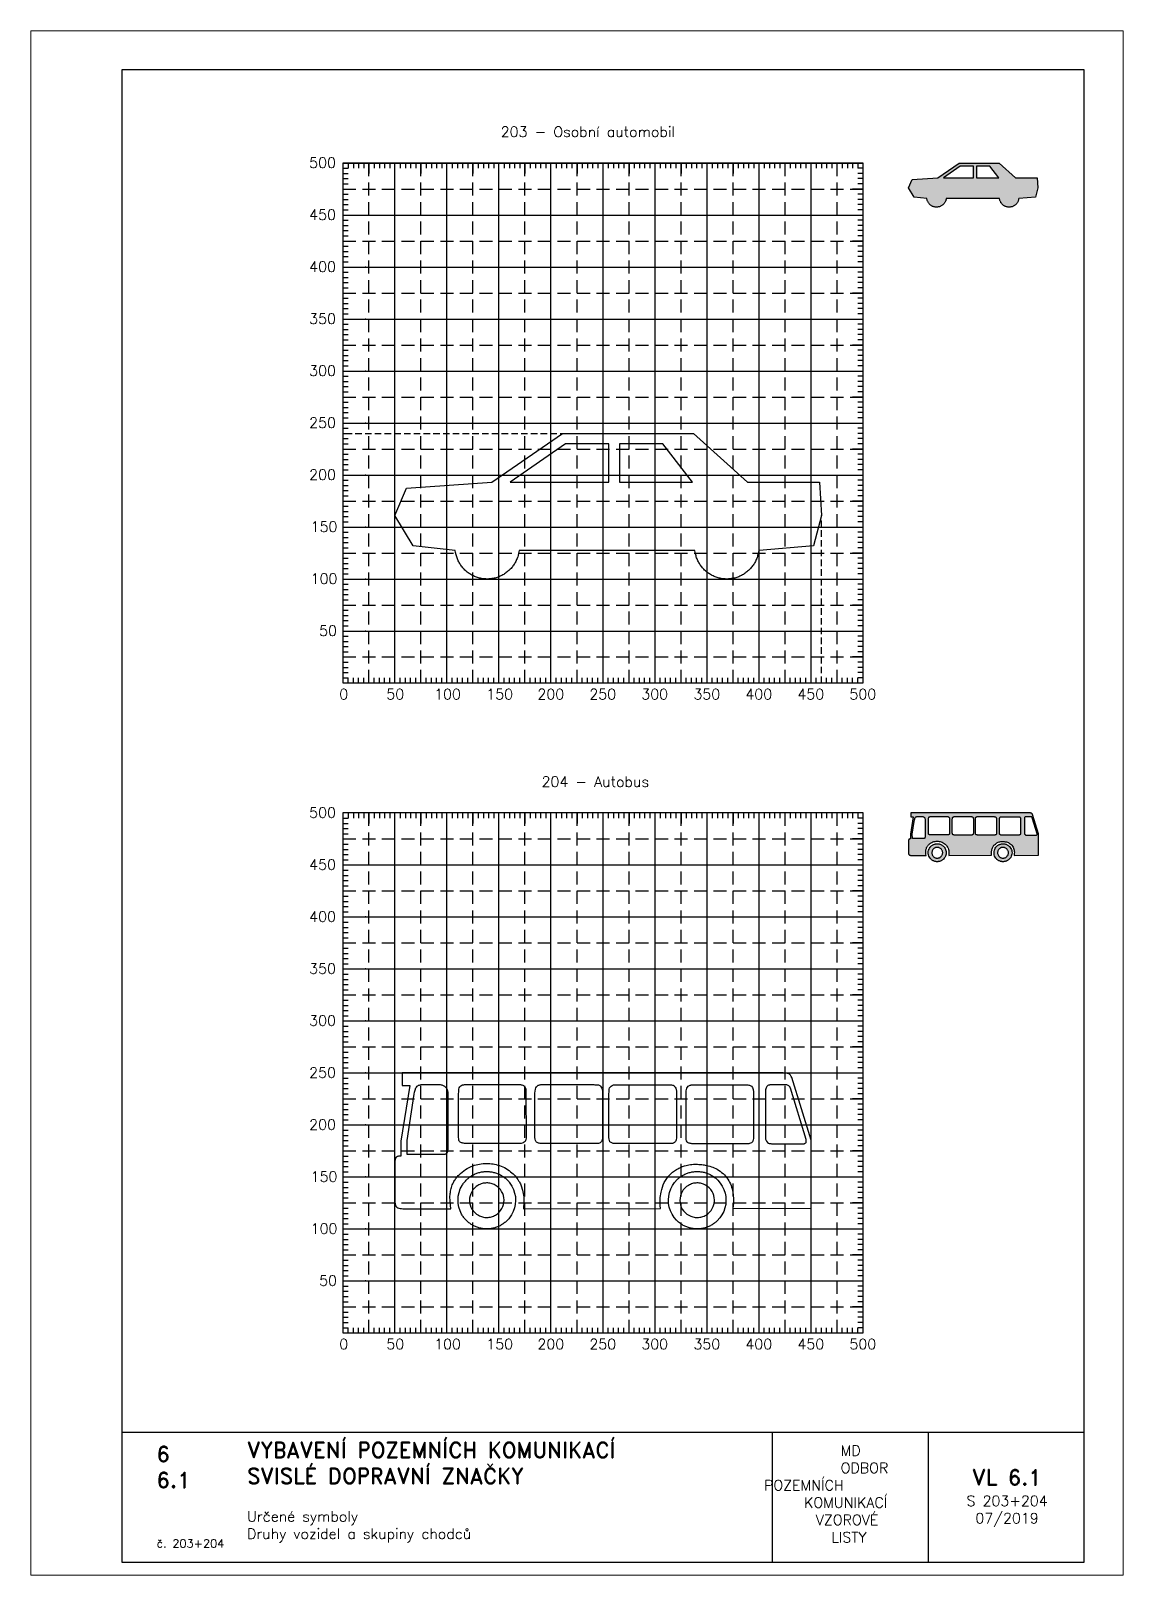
# Paper-space layout '203+204' of a CAD drawing. Header units: millimetres. Extents: x 0 to 210, y 0 to 297.
import ezdxf

# ---------------------------------------------------------------- set-up
doc = ezdxf.new("R2010")
doc.units = ezdxf.units.MM
doc.header["$LTSCALE"] = 5
doc.linetypes.add('ČÁRKOVANÁX2', pattern=[1.5, 1, -0.5])
for name, color, linetype in [('Kóty', 2, 'Continuous'), ('Pomocná', 2, 'Continuous'), ('Rozpiska', 7, 'Continuous'), ('Značka', 7, 'Continuous')]:
    doc.layers.add(name, color=color, linetype=linetype)
doc.layers.add('Rámeček', color=6, linetype='Continuous', plot=False)
doc.styles.get("Standard").update_dxf_attribs({"font": 'romand.shx', "height": 25})

psp = doc.layouts.new('203+204')

# ---------------------------------------------------------------- texts
at = {"layer": 'Kóty', "char_height": 2, "attachment_point": 1}
for s, insert in [('\\pi30.33324;203 - Osobní automobil', (60, 278.6)), ('\\pi38.19042;204 - Autobus', (60, 153.6))]:
    psp.add_mtext_dynamic_manual_height_columns(s, width=100, gutter_width=125, heights=[0], dxfattribs=dict(at, insert=insert))
at = {"layer": 'Pomocná', "char_height": 2, "attachment_point": 1}
for s, insert in [('\\pi1.41968;500', (52.09, 272.65)), ('\\pi1.41968;450', (52.09, 262.65)), ('\\pi1.41968;400', (52.09, 252.65)), ('\\pi1.41968;350', (52.09, 242.65)), ('\\pi1.41968;300', (52.09, 232.65)), ('\\pi1.41968;250', (52.09, 222.65)), ('\\pi1.41968;200', (52.09, 212.65)), ('\\pi1.70539;150', (52.09, 202.65)), ('\\pi1.70539;100', (52.09, 192.65)), ('\\pi3.32444;50', (52.09, 182.65)), ('\\pi2.6146;0', (56.68, 170.43)), ('\\pi1.66222;50', (66.69, 170.43)), ('\\pi0.85269;100', (76.68, 170.43)), ('\\pi0.85269;150', (86.71, 170.43)), ('\\pi0.70984;200', (96.68, 170.43)), ('\\pi0.70984;250', (106.67, 170.43)), ('\\pi0.70984;300', (116.66, 170.43)), ('\\pi0.70984;350', (126.68, 170.43)), ('\\pi0.70984;400', (136.67, 170.43)), ('\\pi0.70984;450', (146.68, 170.43)), ('\\pi0.70984;500', (156.67, 170.43)), ('\\pi1.41968;500', (52.09, 147.65)), ('\\pi1.41968;450', (52.09, 137.65)), ('\\pi1.41968;400', (52.09, 127.65)), ('\\pi1.41968;350', (52.09, 117.65)), ('\\pi1.41968;300', (52.09, 107.65)), ('\\pi1.41968;250', (52.09, 97.65)), ('\\pi1.41968;200', (52.09, 87.65)), ('\\pi1.70539;150', (52.09, 77.65)), ('\\pi1.70539;100', (52.09, 67.65)), ('\\pi3.32444;50', (52.09, 57.65)), ('\\pi2.6146;0', (56.68, 45.43)), ('\\pi1.66222;50', (66.69, 45.43)), ('\\pi0.85269;100', (76.68, 45.43)), ('\\pi0.85269;150', (86.71, 45.43)), ('\\pi0.70984;200', (96.68, 45.43)), ('\\pi0.70984;250', (106.67, 45.43)), ('\\pi0.70984;300', (116.66, 45.43)), ('\\pi0.70984;350', (126.68, 45.43)), ('\\pi0.70984;400', (136.67, 45.43)), ('\\pi0.70984;450', (146.68, 45.43)), ('\\pi0.70984;500', (156.67, 45.43))]:
    psp.add_mtext_dynamic_manual_height_columns(s, width=6.5625, gutter_width=100, heights=[0], dxfattribs=dict(at, insert=insert))
at = {"layer": 'Rozpiska', "color": 7}
for s, width, heights, insert, char_height, attachment_point in [('6', 149.0422, [0], (24.17, 24.77), 3, 1), ('{\\C6;VYBAVENÍ POZEMNÍCH KOMUNIKACÍ\\P}SVISLÉ DOPRAVNÍ ZNAČKY{\\H1.34524x; }', 149.0422, [0], (41.56, 25.56), 3, 1), ('\\pi14.7414;{\\C6;MD\\P\\pi2.36044;}ODBOR POZEMNÍCH{\\H1.57143x; }\\P\\pi7.69378;KOMUNIKACÍ{\\H1.5x; }\\P\\pi9.97949;{\\C6;VZOROVÉ\\H1.47619x; \\H0.67742x;\\P\\pi12.93187;LISTY\\H1.26984x; }', 33.1018, [0], (140.95, 24.95), 2, 1), ('6.1', 149.0422, [0], (24.17, 19.78), 3, 1), ('{\\H1.5x;\\C6;VL 6.1\\P\\H0.66667x;S 203+204\\H1.66666x; \\H0.6x;\\P07/2019\\H1.80159x; }', 24.8794, [0], (187.69, 14.78), 2, 5), ('{\\C6;Určené symboly\\P}Druhy vozidel a skupiny chodců{\\H1.83333x; }', 149.0422, [0], (41.56, 12.29), 2, 1), ('{\\C6;č. 203+204}', 18.3305, [2.67], (24.17, 6.88), 1.6, 1)]:
    psp.add_mtext_dynamic_manual_height_columns(s, width=width, gutter_width=100, heights=heights, dxfattribs=dict(at, insert=insert, char_height=char_height, attachment_point=attachment_point))

# ---------------------------------------------------------------- hatches: boundary and pattern name
at = {"layer": 'Značka'}
h = psp.add_hatch(color=249, dxfattribs=at)
h.dxf.hatch_style = 1
h.paths.add_polyline_path([(178.7, 270.98), (175.45, 268.74), (181.22, 268.74), (181.22, 270.98)], flags=16)
h.paths.add_polyline_path([(181.83, 270.98), (181.83, 268.74), (186.08, 268.74), (184.36, 270.98)], flags=16)
edge = h.paths.add_edge_path()
edge.add_line((189.94, 264.77), (189.91, 264.61))
edge.add_line((189.91, 264.61), (189.88, 264.46))
edge.add_arc((188.32, 264.87), 1.62, 336.5341, 345.1771, ccw=False)
edge.add_arc((188.18, 264.93), 1.77, 328.7482, 336.6686, ccw=False)
edge.add_arc((188.13, 264.93), 1.82, 321.7354, 329.4557, ccw=False)
edge.add_arc((188.16, 264.91), 1.77, 313.9325, 321.8145, ccw=False)
edge.add_arc((188.15, 264.88), 1.77, 306.7802, 314.7024, ccw=False)
edge.add_arc((188.14, 264.89), 1.78, 298.8477, 306.7319, ccw=False)
edge.add_arc((188.12, 264.88), 1.78, 291.7616, 299.6371, ccw=False)
edge.add_arc((188.12, 264.88), 1.78, 283.8552, 291.7391, ccw=False)
edge.add_arc((188.1, 264.88), 1.78, 276.7459, 284.631, ccw=False)
edge.add_arc((188.1, 264.88), 1.78, 268.8659, 276.7508, ccw=False)
edge.add_arc((188.07, 264.88), 1.78, 261.7481, 269.6321, ccw=False)
edge.add_arc((188.07, 264.87), 1.77, 253.8409, 261.727, ccw=False)
edge.add_arc((188.05, 264.89), 1.78, 246.7783, 254.6615, ccw=False)
edge.add_arc((188.05, 264.88), 1.78, 238.8463, 246.7162, ccw=False)
edge.add_arc((188.03, 264.89), 1.78, 231.7553, 239.6436, ccw=False)
edge.add_arc((188.02, 264.88), 1.76, 223.866, 231.8326, ccw=False)
edge.add_arc((188.01, 264.91), 1.77, 216.6661, 224.5492, ccw=False)
edge.add_arc((188.08, 264.96), 1.85, 209.1093, 216.6664, ccw=False)
edge.add_arc((187.99, 264.94), 1.78, 202.0339, 209.9417, ccw=False)
edge.add_arc((187.77, 264.85), 1.54, 192.9494, 202.0517, ccw=False)
edge.add_line((186.28, 264.51), (186.25, 264.64))
edge.add_line((186.25, 264.64), (186.23, 264.77))
edge.add_line((186.23, 264.77), (176, 264.77))
edge.add_line((176, 264.77), (175.98, 264.77))
edge.add_line((175.98, 264.77), (175.95, 264.61))
edge.add_line((175.95, 264.61), (175.92, 264.46))
edge.add_arc((174.35, 264.87), 1.62, 336.5374, 345.1738, ccw=False)
edge.add_arc((174.21, 264.93), 1.77, 328.6222, 336.5425, ccw=False)
edge.add_arc((174.16, 264.93), 1.81, 321.8527, 329.573, ccw=False)
edge.add_arc((174.19, 264.91), 1.77, 313.9273, 321.8196, ccw=False)
edge.add_arc((174.18, 264.89), 1.77, 306.6875, 314.6097, ccw=False)
edge.add_arc((174.18, 264.89), 1.78, 298.8477, 306.7319, ccw=False)
edge.add_arc((174.16, 264.88), 1.78, 291.7586, 299.6401, ccw=False)
edge.add_arc((174.16, 264.88), 1.78, 283.8531, 291.7412, ccw=False)
edge.add_arc((174.13, 264.87), 1.78, 276.7452, 284.6318, ccw=False)
edge.add_arc((174.13, 264.87), 1.77, 268.8731, 276.7574, ccw=False)
edge.add_arc((174.11, 264.88), 1.78, 261.7477, 269.6325, ccw=False)
edge.add_arc((174.11, 264.88), 1.78, 253.8704, 261.7577, ccw=False)
edge.add_arc((174.09, 264.88), 1.77, 246.73, 254.6157, ccw=False)
edge.add_arc((174.09, 264.89), 1.78, 238.9098, 246.7826, ccw=False)
edge.add_arc((174.06, 264.89), 1.78, 231.7553, 239.6436, ccw=False)
edge.add_arc((174.05, 264.88), 1.76, 223.7705, 231.7371, ccw=False)
edge.add_arc((174.05, 264.91), 1.77, 216.6661, 224.5492, ccw=False)
edge.add_arc((174.11, 264.96), 1.85, 209.1093, 216.6664, ccw=False)
edge.add_arc((174.03, 264.94), 1.78, 202.0339, 209.9417, ccw=False)
edge.add_arc((173.81, 264.85), 1.54, 192.9494, 202.0517, ccw=False)
edge.add_line((172.31, 264.51), (172.29, 264.64))
edge.add_line((172.29, 264.64), (172.27, 264.77))
edge.add_line((172.27, 264.77), (169.81, 265.04))
edge.add_line((169.81, 265.04), (168.75, 266.8))
edge.add_line((168.75, 266.8), (169.42, 268.4))
edge.add_line((169.42, 268.4), (174.39, 268.74))
edge.add_line((174.39, 268.74), (178.51, 271.58))
edge.add_line((178.51, 271.58), (186.14, 271.58))
edge.add_line((186.14, 271.58), (189.3, 268.74))
edge.add_line((189.3, 268.74), (193.48, 268.74))
edge.add_line((193.48, 268.74), (193.6, 266.8))
edge.add_line((193.6, 266.8), (193.14, 265.04))
edge.add_line((193.14, 265.04), (189.96, 264.77))
edge.add_line((189.96, 264.77), (189.94, 264.77))
h = psp.add_hatch(color=249, dxfattribs=at)
h.dxf.hatch_style = 1
edge = h.paths.add_edge_path(flags=16)
edge.add_line((172.57, 145.28), (172.57, 145.36))
edge.add_line((172.57, 145.36), (172.58, 145.43))
edge.add_line((172.58, 145.43), (172.58, 145.52))
edge.add_line((172.58, 145.52), (172.59, 145.61))
edge.add_line((172.59, 145.61), (172.62, 145.69))
edge.add_line((172.62, 145.69), (172.65, 145.76))
edge.add_line((172.65, 145.76), (172.71, 145.81))
edge.add_line((172.71, 145.81), (172.77, 145.85))
edge.add_line((172.77, 145.85), (172.81, 145.86))
edge.add_line((172.81, 145.86), (172.84, 145.87))
edge.add_arc((172.95, 145.35), 0.534, 93.9068, 101.9758, ccw=False)
edge.add_arc((173.03, 144.26), 1.62, 91.2497, 93.9035, ccw=False)
edge.add_line((172.99, 145.89), (176.1, 145.89))
edge.add_line((176.1, 145.89), (176.17, 145.89))
edge.add_arc((176.13, 141.93), 3.96, 88.4189, 89.4327, ccw=False)
edge.add_arc((176.23, 145.03), 0.854, 82.7698, 89.1237, ccw=False)
edge.add_arc((176.29, 145.54), 0.337, 66.7899, 82.8069, ccw=False)
edge.add_arc((176.32, 145.59), 0.284, 49.9784, 67.8854, ccw=False)
edge.add_line((176.5, 145.81), (176.56, 145.74))
edge.add_arc((176.27, 145.55), 0.345, 9.631, 32.9418, ccw=False)
edge.add_line((176.61, 145.61), (176.62, 145.47))
edge.add_line((176.62, 145.47), (176.62, 145.43))
edge.add_line((176.62, 145.43), (176.62, 145.4))
edge.add_line((176.62, 145.4), (176.63, 142.69))
edge.add_line((176.63, 142.69), (176.61, 142.57))
edge.add_arc((176.32, 142.63), 0.293, 325.0444, 347.2138, ccw=False)
edge.add_line((176.56, 142.47), (176.51, 142.41))
edge.add_line((176.51, 142.41), (176.44, 142.38))
edge.add_line((176.44, 142.38), (176.39, 142.36))
edge.add_line((176.39, 142.36), (176.34, 142.35))
edge.add_line((176.34, 142.35), (173.12, 142.35))
edge.add_arc((173.01, 155.05), 12.7, 270.1617, 270.4859, ccw=False)
edge.add_arc((173.03, 146.59), 4.24, 269.1903, 270.162, ccw=False)
edge.add_arc((172.98, 143.48), 1.13, 264.7136, 269.6862, ccw=False)
edge.add_arc((172.92, 142.86), 0.504, 253.4548, 264.613, ccw=False)
edge.add_arc((172.87, 142.71), 0.346, 240.5214, 254.7678, ccw=False)
edge.add_arc((172.8, 142.6), 0.217, 218.7418, 240.915, ccw=False)
edge.add_line((172.63, 142.46), (172.6, 142.53))
edge.add_line((172.6, 142.53), (172.58, 142.61))
edge.add_line((172.58, 142.61), (172.57, 142.71))
edge.add_line((172.57, 142.71), (172.57, 142.81))
edge.add_line((172.57, 142.81), (172.57, 145.28))
edge = h.paths.add_edge_path(flags=16)
edge.add_line((177.16, 145.36), (177.17, 145.49))
edge.add_line((177.17, 145.49), (177.18, 145.61))
edge.add_line((177.18, 145.61), (177.21, 145.68))
edge.add_line((177.21, 145.68), (177.25, 145.75))
edge.add_line((177.25, 145.75), (177.3, 145.8))
edge.add_line((177.3, 145.8), (177.36, 145.84))
edge.add_line((177.36, 145.84), (177.4, 145.86))
edge.add_line((177.4, 145.86), (177.44, 145.87))
edge.add_arc((177.52, 145.53), 0.351, 91.338, 102.6555, ccw=False)
edge.add_arc((177.54, 144.77), 1.11, 87.7714, 91.4174, ccw=False)
edge.add_line((177.58, 145.88), (180.69, 145.88))
edge.add_line((180.69, 145.88), (180.76, 145.88))
edge.add_line((180.76, 145.88), (180.83, 145.88))
edge.add_arc((180.82, 145.02), 0.854, 83.0793, 89.4677, ccw=False)
edge.add_arc((180.89, 145.57), 0.306, 65.6138, 83.1902, ccw=False)
edge.add_arc((180.91, 145.6), 0.264, 47.2009, 66.4107, ccw=False)
edge.add_line((181.09, 145.8), (181.15, 145.73))
edge.add_arc((180.82, 145.52), 0.386, 11.5441, 32.0973, ccw=False)
edge.add_line((181.2, 145.6), (181.21, 145.46))
edge.add_line((181.21, 145.46), (181.21, 145.43))
edge.add_line((181.21, 145.43), (181.21, 145.39))
edge.add_line((181.21, 145.39), (181.22, 142.68))
edge.add_line((181.22, 142.68), (181.2, 142.56))
edge.add_arc((180.92, 142.62), 0.28, 325.7265, 348.6898, ccw=False)
edge.add_line((181.16, 142.46), (181.1, 142.41))
edge.add_line((181.1, 142.41), (181.04, 142.37))
edge.add_line((181.04, 142.37), (180.98, 142.35))
edge.add_line((180.98, 142.35), (180.93, 142.34))
edge.add_line((180.93, 142.34), (177.71, 142.34))
edge.add_arc((177.6, 154.8), 12.45, 270.1635, 270.4942, ccw=False)
edge.add_arc((177.62, 146.49), 4.14, 269.1741, 270.1682, ccw=False)
edge.add_arc((177.57, 143.46), 1.12, 264.6583, 269.639, ccw=False)
edge.add_arc((177.51, 142.86), 0.511, 253.5577, 264.6411, ccw=False)
edge.add_arc((177.46, 142.7), 0.347, 240.6106, 254.7944, ccw=False)
edge.add_arc((177.39, 142.59), 0.216, 218.7682, 240.9871, ccw=False)
edge.add_line((177.23, 142.45), (177.19, 142.52))
edge.add_line((177.19, 142.52), (177.17, 142.61))
edge.add_line((177.17, 142.61), (177.16, 142.71))
edge.add_line((177.16, 142.71), (177.16, 142.8))
edge.add_line((177.16, 142.8), (177.16, 145.36))
edge = h.paths.add_edge_path(flags=16)
edge.add_line((181.61, 145.27), (181.61, 145.35))
edge.add_line((181.61, 145.35), (181.61, 145.42))
edge.add_line((181.61, 145.42), (181.62, 145.51))
edge.add_line((181.62, 145.51), (181.63, 145.61))
edge.add_line((181.63, 145.61), (181.65, 145.68))
edge.add_line((181.65, 145.68), (181.69, 145.75))
edge.add_line((181.69, 145.75), (181.74, 145.8))
edge.add_line((181.74, 145.8), (181.8, 145.84))
edge.add_line((181.8, 145.84), (181.85, 145.86))
edge.add_line((181.85, 145.86), (181.89, 145.87))
edge.add_arc((181.97, 145.52), 0.353, 91.3041, 102.6663, ccw=False)
edge.add_arc((181.98, 144.77), 1.11, 87.7144, 91.373, ccw=False)
edge.add_line((182.03, 145.88), (185.14, 145.88))
edge.add_line((185.14, 145.88), (185.21, 145.88))
edge.add_line((185.21, 145.88), (185.28, 145.87))
edge.add_arc((185.27, 145.02), 0.854, 83.0777, 89.4693, ccw=False)
edge.add_arc((185.33, 145.56), 0.306, 65.6339, 83.1701, ccw=False)
edge.add_arc((185.36, 145.6), 0.264, 47.241, 66.4386, ccw=False)
edge.add_line((185.53, 145.8), (185.59, 145.73))
edge.add_arc((185.26, 145.52), 0.385, 11.5148, 32.1266, ccw=False)
edge.add_line((185.64, 145.6), (185.66, 145.46))
edge.add_line((185.66, 145.46), (185.66, 145.43))
edge.add_line((185.66, 145.43), (185.66, 145.39))
edge.add_line((185.66, 145.39), (185.66, 142.68))
edge.add_line((185.66, 142.68), (185.65, 142.56))
edge.add_arc((185.36, 142.62), 0.293, 325.3356, 347.5048, ccw=False)
edge.add_line((185.6, 142.46), (185.55, 142.4))
edge.add_line((185.55, 142.4), (185.48, 142.37))
edge.add_line((185.48, 142.37), (185.43, 142.35))
edge.add_line((185.43, 142.35), (185.37, 142.34))
edge.add_line((185.37, 142.34), (182.15, 142.34))
edge.add_arc((182.04, 155.15), 12.81, 270.1638, 270.4882, ccw=False)
edge.add_arc((182.07, 146.55), 4.21, 269.1821, 270.1602, ccw=False)
edge.add_arc((182.01, 143.46), 1.12, 264.6903, 269.6587, ccw=False)
edge.add_arc((181.96, 142.85), 0.509, 253.5525, 264.6748, ccw=False)
edge.add_arc((181.9, 142.7), 0.347, 240.5925, 254.8048, ccw=False)
edge.add_arc((181.84, 142.59), 0.216, 218.7716, 240.9837, ccw=False)
edge.add_line((181.67, 142.45), (181.63, 142.52))
edge.add_line((181.63, 142.52), (181.61, 142.6))
edge.add_line((181.61, 142.6), (181.6, 142.7))
edge.add_line((181.6, 142.7), (181.61, 142.8))
edge.add_line((181.61, 142.8), (181.61, 145.27))
edge = h.paths.add_edge_path(flags=16)
edge.add_line((186.24, 145.26), (186.24, 145.34))
edge.add_line((186.24, 145.34), (186.25, 145.41))
edge.add_line((186.25, 145.41), (186.25, 145.5))
edge.add_line((186.25, 145.5), (186.26, 145.59))
edge.add_line((186.26, 145.59), (186.28, 145.67))
edge.add_line((186.28, 145.67), (186.32, 145.74))
edge.add_line((186.32, 145.74), (186.37, 145.79))
edge.add_line((186.37, 145.79), (186.44, 145.82))
edge.add_line((186.44, 145.82), (186.48, 145.84))
edge.add_line((186.48, 145.84), (186.52, 145.86))
edge.add_arc((186.6, 145.52), 0.347, 91.3127, 102.7835, ccw=False)
edge.add_arc((186.62, 144.76), 1.11, 87.652, 91.3428, ccw=False)
edge.add_line((186.66, 145.87), (189.77, 145.87))
edge.add_line((189.77, 145.87), (189.84, 145.86))
edge.add_line((189.84, 145.86), (189.91, 145.86))
edge.add_arc((189.9, 145.01), 0.85, 83.0616, 89.4854, ccw=False)
edge.add_arc((189.97, 145.55), 0.305, 65.595, 83.2091, ccw=False)
edge.add_arc((189.99, 145.59), 0.264, 47.1614, 66.3823, ccw=False)
edge.add_line((190.17, 145.78), (190.22, 145.71))
edge.add_arc((189.9, 145.51), 0.387, 11.5575, 32.0839, ccw=False)
edge.add_line((190.28, 145.59), (190.29, 145.45))
edge.add_line((190.29, 145.45), (190.29, 145.41))
edge.add_line((190.29, 145.41), (190.29, 145.38))
edge.add_line((190.29, 145.38), (190.3, 142.67))
edge.add_line((190.3, 142.67), (190.28, 142.55))
edge.add_arc((189.99, 142.61), 0.293, 325.3408, 347.4971, ccw=False)
edge.add_line((190.23, 142.45), (190.18, 142.39))
edge.add_line((190.18, 142.39), (190.11, 142.36))
edge.add_line((190.11, 142.36), (190.06, 142.34))
edge.add_line((190.06, 142.34), (190, 142.33))
edge.add_line((190, 142.33), (186.78, 142.33))
edge.add_arc((186.67, 154.73), 12.4, 270.1678, 270.4998, ccw=False)
edge.add_arc((186.7, 146.44), 4.11, 269.1653, 270.1671, ccw=False)
edge.add_arc((186.65, 143.45), 1.12, 264.6461, 269.629, ccw=False)
edge.add_arc((186.59, 142.84), 0.512, 253.579, 264.6412, ccw=False)
edge.add_arc((186.54, 142.69), 0.347, 240.6017, 254.7879, ccw=False)
edge.add_arc((186.47, 142.57), 0.216, 218.7042, 240.992, ccw=False)
edge.add_line((186.3, 142.44), (186.26, 142.51))
edge.add_line((186.26, 142.51), (186.25, 142.59))
edge.add_line((186.25, 142.59), (186.24, 142.69))
edge.add_line((186.24, 142.69), (186.24, 142.79))
edge.add_line((186.24, 142.79), (186.24, 145.26))
edge = h.paths.add_edge_path()
edge.add_line((176, 138.93), (176, 138.92))
edge.add_line((176, 138.92), (176, 138.91))
edge.add_line((176, 138.91), (175.98, 138.69))
edge.add_line((175.98, 138.69), (175.93, 138.47))
edge.add_line((175.93, 138.47), (175.86, 138.25))
edge.add_line((175.86, 138.25), (175.75, 138.05))
edge.add_line((175.75, 138.05), (175.62, 137.87))
edge.add_line((175.62, 137.87), (175.47, 137.7))
edge.add_arc((174.33, 138.86), 1.63, 306.6175, 314.5552, ccw=False)
edge.add_arc((174.32, 138.87), 1.64, 298.8267, 306.7086, ccw=False)
edge.add_arc((174.3, 138.87), 1.65, 291.6499, 299.5182, ccw=False)
edge.add_arc((174.3, 138.86), 1.64, 283.8589, 291.7306, ccw=False)
edge.add_arc((174.28, 138.86), 1.65, 276.711, 284.5737, ccw=False)
edge.add_arc((174.28, 138.86), 1.65, 268.8984, 276.7326, ccw=False)
edge.add_arc((174.25, 138.87), 1.66, 261.8114, 269.666, ccw=False)
edge.add_arc((174.25, 138.85), 1.64, 253.8947, 261.8069, ccw=False)
edge.add_arc((174.23, 138.85), 1.64, 246.738, 254.6376, ccw=False)
edge.add_arc((174.24, 138.87), 1.65, 238.9324, 246.7747, ccw=False)
edge.add_arc((174.22, 138.88), 1.65, 231.8246, 239.6665, ccw=False)
edge.add_arc((174.21, 138.87), 1.64, 223.9081, 231.7942, ccw=False)
edge.add_arc((174.19, 138.89), 1.64, 216.825, 224.7112, ccw=False)
edge.add_line((172.88, 137.9), (172.76, 138.09))
edge.add_line((172.76, 138.09), (172.66, 138.29))
edge.add_line((172.66, 138.29), (172.59, 138.51))
edge.add_line((172.59, 138.51), (172.55, 138.73))
edge.add_line((172.55, 138.73), (172.54, 138.96))
edge.add_line((172.54, 138.96), (172.55, 139.18))
edge.add_line((172.55, 139.18), (172.6, 139.4))
edge.add_line((172.6, 139.4), (172.68, 139.62))
edge.add_line((172.68, 139.62), (172.78, 139.82))
edge.add_line((172.78, 139.82), (172.91, 140))
edge.add_arc((174.19, 138.99), 1.64, 133.8025, 141.7077, ccw=False)
edge.add_arc((174.21, 139), 1.65, 126.6112, 134.4942, ccw=False)
edge.add_arc((174.22, 138.99), 1.65, 118.8255, 126.6773, ccw=False)
edge.add_arc((174.24, 139), 1.65, 111.7168, 119.5653, ccw=False)
edge.add_arc((174.24, 139.01), 1.65, 103.877, 111.7362, ccw=False)
edge.add_arc((174.26, 139.01), 1.65, 96.7391, 104.6214, ccw=False)
edge.add_arc((174.26, 139.01), 1.65, 88.857, 96.7446, ccw=False)
edge.add_arc((174.28, 139.01), 1.65, 81.7522, 89.6206, ccw=False)
edge.add_arc((174.28, 139.01), 1.65, 73.9199, 81.7691, ccw=False)
edge.add_arc((174.3, 139), 1.65, 66.7725, 74.6235, ccw=False)
edge.add_arc((174.3, 139), 1.65, 59.0157, 66.8736, ccw=False)
edge.add_arc((174.32, 139), 1.64, 51.8221, 59.7072, ccw=False)
edge.add_arc((174.33, 139), 1.63, 43.8832, 51.8078, ccw=False)
edge.add_arc((174.34, 138.99), 1.64, 36.8055, 44.7217, ccw=False)
edge.add_line((175.65, 139.97), (175.78, 139.78))
edge.add_line((175.78, 139.78), (175.87, 139.57))
edge.add_line((175.87, 139.57), (175.94, 139.36))
edge.add_line((175.94, 139.36), (175.98, 139.15))
edge.add_line((175.98, 139.15), (176, 138.93))
edge = h.paths.add_edge_path(flags=16)
edge.add_line((175.31, 138.93), (175.31, 138.94))
edge.add_line((175.31, 138.94), (175.31, 138.95))
edge.add_line((175.31, 138.95), (175.29, 139.08))
edge.add_line((175.29, 139.08), (175.27, 139.22))
edge.add_line((175.27, 139.22), (175.22, 139.34))
edge.add_line((175.22, 139.34), (175.16, 139.46))
edge.add_line((175.16, 139.46), (175.08, 139.58))
edge.add_line((175.08, 139.58), (174.99, 139.68))
edge.add_line((174.99, 139.68), (174.89, 139.76))
edge.add_line((174.89, 139.76), (174.77, 139.84))
edge.add_line((174.77, 139.84), (174.65, 139.9))
edge.add_arc((174.29, 138.98), 0.987, 68.284, 76.1764)
edge.add_arc((174.27, 138.98), 0.991, 75.4343, 83.3083)
edge.add_arc((174.27, 138.97), 0.996, 83.2875, 91.1035)
edge.add_arc((174.26, 138.98), 0.995, 90.3372, 98.1755)
edge.add_arc((174.26, 138.99), 0.981, 98.147, 106.1028)
edge.add_arc((174.24, 138.98), 0.982, 105.3596, 113.2852)
edge.add_arc((174.25, 138.97), 0.999, 113.3165, 121.0982)
edge.add_line((173.74, 139.82), (173.62, 139.75))
edge.add_line((173.62, 139.75), (173.52, 139.66))
edge.add_line((173.52, 139.66), (173.43, 139.55))
edge.add_line((173.43, 139.55), (173.36, 139.44))
edge.add_line((173.36, 139.44), (173.3, 139.32))
edge.add_line((173.3, 139.32), (173.26, 139.19))
edge.add_line((173.26, 139.19), (173.23, 139.06))
edge.add_line((173.23, 139.06), (173.23, 138.92))
edge.add_line((173.23, 138.92), (173.24, 138.79))
edge.add_line((173.24, 138.79), (173.27, 138.65))
edge.add_line((173.27, 138.65), (173.31, 138.52))
edge.add_line((173.31, 138.52), (173.37, 138.4))
edge.add_line((173.37, 138.4), (173.45, 138.29))
edge.add_line((173.45, 138.29), (173.54, 138.19))
edge.add_line((173.54, 138.19), (173.64, 138.1))
edge.add_line((173.64, 138.1), (173.76, 138.03))
edge.add_line((173.76, 138.03), (173.88, 137.97))
edge.add_arc((174.25, 138.88), 0.983, 248.1756, 256.0678)
edge.add_arc((174.26, 138.88), 0.985, 255.3821, 263.3087)
edge.add_arc((174.26, 138.89), 0.989, 263.285, 271.1588)
edge.add_arc((174.27, 138.89), 0.993, 270.3941, 278.2446)
edge.add_arc((174.27, 138.89), 0.996, 278.2207, 286.0599)
edge.add_arc((174.29, 138.89), 0.991, 285.3468, 293.1984)
edge.add_arc((174.29, 138.89), 0.988, 293.1126, 301.0149)
edge.add_line((174.8, 138.04), (174.91, 138.12))
edge.add_line((174.91, 138.12), (175.01, 138.21))
edge.add_line((175.01, 138.21), (175.1, 138.31))
edge.add_line((175.1, 138.31), (175.17, 138.43))
edge.add_line((175.17, 138.43), (175.23, 138.55))
edge.add_line((175.23, 138.55), (175.27, 138.68))
edge.add_line((175.27, 138.68), (175.3, 138.81))
edge.add_line((175.3, 138.81), (175.31, 138.93))
edge = h.paths.add_edge_path()
edge.add_line((188.64, 138.93), (188.64, 138.92))
edge.add_line((188.64, 138.92), (188.64, 138.91))
edge.add_line((188.64, 138.91), (188.62, 138.69))
edge.add_line((188.62, 138.69), (188.57, 138.47))
edge.add_line((188.57, 138.47), (188.5, 138.25))
edge.add_line((188.5, 138.25), (188.4, 138.05))
edge.add_line((188.4, 138.05), (188.27, 137.87))
edge.add_line((188.27, 137.87), (188.12, 137.7))
edge.add_arc((186.97, 138.86), 1.63, 306.6158, 314.5543, ccw=False)
edge.add_arc((186.96, 138.87), 1.65, 298.8343, 306.704, ccw=False)
edge.add_arc((186.94, 138.87), 1.66, 291.654, 299.5044, ccw=False)
edge.add_arc((186.94, 138.86), 1.64, 283.8611, 291.7386, ccw=False)
edge.add_arc((186.92, 138.86), 1.65, 276.7099, 284.5879, ccw=False)
edge.add_arc((186.92, 138.86), 1.65, 268.8884, 276.7292, ccw=False)
edge.add_arc((186.9, 138.87), 1.66, 261.8074, 269.6559, ccw=False)
edge.add_arc((186.9, 138.85), 1.64, 253.9129, 261.8025, ccw=False)
edge.add_arc((186.87, 138.86), 1.64, 246.7473, 254.6409, ccw=False)
edge.add_arc((186.88, 138.86), 1.65, 238.9114, 246.7839, ccw=False)
edge.add_arc((186.86, 138.87), 1.65, 231.8159, 239.6794, ccw=False)
edge.add_arc((186.85, 138.87), 1.64, 223.9043, 231.7942, ccw=False)
edge.add_line((185.67, 137.73), (185.52, 137.9))
edge.add_line((185.52, 137.9), (185.4, 138.09))
edge.add_line((185.4, 138.09), (185.3, 138.29))
edge.add_line((185.3, 138.29), (185.23, 138.51))
edge.add_line((185.23, 138.51), (185.19, 138.73))
edge.add_line((185.19, 138.73), (185.18, 138.96))
edge.add_line((185.18, 138.96), (185.2, 139.18))
edge.add_line((185.2, 139.18), (185.25, 139.4))
edge.add_line((185.25, 139.4), (185.32, 139.62))
edge.add_line((185.32, 139.62), (185.42, 139.82))
edge.add_line((185.42, 139.82), (185.55, 140))
edge.add_line((185.55, 140), (185.7, 140.17))
edge.add_arc((186.85, 139), 1.64, 126.7167, 134.6046, ccw=False)
edge.add_arc((186.86, 138.99), 1.65, 118.7271, 126.594, ccw=False)
edge.add_arc((186.88, 139.01), 1.65, 111.7129, 119.5748, ccw=False)
edge.add_arc((186.88, 139), 1.65, 103.8296, 111.6808, ccw=False)
edge.add_arc((186.9, 139.01), 1.65, 96.7708, 104.6267, ccw=False)
edge.add_arc((186.9, 139.01), 1.65, 88.8732, 96.7506, ccw=False)
edge.add_arc((186.92, 139.01), 1.65, 81.7558, 89.6359, ccw=False)
edge.add_arc((186.92, 139.01), 1.65, 73.9021, 81.7683, ccw=False)
edge.add_arc((186.94, 139.01), 1.65, 66.7697, 74.6262, ccw=False)
edge.add_arc((186.94, 139), 1.65, 58.943, 66.8023, ccw=False)
edge.add_arc((186.96, 138.99), 1.65, 51.9114, 59.7853, ccw=False)
edge.add_arc((186.96, 139), 1.64, 43.9083, 51.7921, ccw=False)
edge.add_line((188.15, 140.14), (188.3, 139.97))
edge.add_line((188.3, 139.97), (188.42, 139.78))
edge.add_line((188.42, 139.78), (188.52, 139.57))
edge.add_line((188.52, 139.57), (188.59, 139.36))
edge.add_line((188.59, 139.36), (188.63, 139.15))
edge.add_line((188.63, 139.15), (188.64, 138.93))
edge = h.paths.add_edge_path(flags=16)
edge.add_line((187.95, 138.93), (187.95, 138.94))
edge.add_line((187.95, 138.94), (187.95, 138.95))
edge.add_line((187.95, 138.95), (187.94, 139.08))
edge.add_line((187.94, 139.08), (187.91, 139.22))
edge.add_line((187.91, 139.22), (187.86, 139.34))
edge.add_line((187.86, 139.34), (187.8, 139.46))
edge.add_line((187.8, 139.46), (187.73, 139.58))
edge.add_line((187.73, 139.58), (187.63, 139.68))
edge.add_line((187.63, 139.68), (187.53, 139.76))
edge.add_line((187.53, 139.76), (187.42, 139.84))
edge.add_line((187.42, 139.84), (187.29, 139.9))
edge.add_arc((186.93, 138.98), 0.987, 68.2693, 76.1611)
edge.add_arc((186.92, 138.98), 0.989, 75.4215, 83.3108)
edge.add_arc((186.91, 138.98), 0.994, 83.285, 91.1166)
edge.add_arc((186.9, 138.98), 0.995, 90.3505, 98.1884)
edge.add_arc((186.9, 138.99), 0.983, 98.215, 106.1199)
edge.add_arc((186.89, 138.98), 0.989, 105.2668, 113.1745)
edge.add_arc((186.89, 138.98), 0.991, 113.2985, 121.1444)
edge.add_line((186.38, 139.82), (186.27, 139.75))
edge.add_line((186.27, 139.75), (186.16, 139.66))
edge.add_line((186.16, 139.66), (186.08, 139.55))
edge.add_line((186.08, 139.55), (186, 139.44))
edge.add_line((186, 139.44), (185.94, 139.32))
edge.add_line((185.94, 139.32), (185.9, 139.19))
edge.add_line((185.9, 139.19), (185.88, 139.06))
edge.add_line((185.88, 139.06), (185.87, 138.92))
edge.add_line((185.87, 138.92), (185.88, 138.79))
edge.add_line((185.88, 138.79), (185.91, 138.65))
edge.add_line((185.91, 138.65), (185.95, 138.52))
edge.add_line((185.95, 138.52), (186.02, 138.4))
edge.add_line((186.02, 138.4), (186.09, 138.29))
edge.add_line((186.09, 138.29), (186.18, 138.19))
edge.add_line((186.18, 138.19), (186.29, 138.1))
edge.add_line((186.29, 138.1), (186.4, 138.03))
edge.add_line((186.4, 138.03), (186.52, 137.97))
edge.add_arc((186.89, 138.89), 0.993, 248.3604, 256.2402)
edge.add_arc((186.9, 138.88), 0.985, 255.3649, 263.249)
edge.add_arc((186.9, 138.89), 0.995, 263.2935, 271.1547)
edge.add_arc((186.92, 138.89), 0.992, 270.379, 278.2387)
edge.add_arc((186.92, 138.88), 0.986, 278.2657, 286.1467)
edge.add_arc((186.93, 138.89), 0.99, 285.3581, 293.222)
edge.add_line((187.32, 137.98), (187.44, 138.04))
edge.add_line((187.44, 138.04), (187.55, 138.12))
edge.add_line((187.55, 138.12), (187.65, 138.21))
edge.add_line((187.65, 138.21), (187.74, 138.31))
edge.add_line((187.74, 138.31), (187.82, 138.43))
edge.add_line((187.82, 138.43), (187.87, 138.55))
edge.add_line((187.87, 138.55), (187.92, 138.68))
edge.add_line((187.92, 138.68), (187.94, 138.81))
edge.add_line((187.94, 138.81), (187.95, 138.93))
edge = h.paths.add_edge_path(flags=16)
edge.add_line((191.01, 143.34), (191.02, 142.63))
edge.add_line((191.02, 142.63), (191.02, 142.6))
edge.add_line((191.02, 142.6), (191.03, 142.56))
edge.add_line((191.03, 142.56), (191.07, 142.48))
edge.add_line((191.07, 142.48), (191.14, 142.41))
edge.add_line((191.14, 142.41), (191.2, 142.37))
edge.add_line((191.2, 142.37), (191.28, 142.34))
edge.add_arc((191.4, 142.93), 0.597, 257.9156, 267.6088)
edge.add_arc((191.45, 144.14), 1.81, 267.6133, 270.8235)
edge.add_line((191.48, 142.33), (193.3, 142.33))
edge.add_arc((193.28, 142.77), 0.446, 272.3246, 279.6823)
edge.add_arc((193.34, 142.45), 0.12, 279.1875, 304.8647)
edge.add_line((193.41, 142.36), (193.43, 142.38))
edge.add_line((193.43, 142.38), (193.45, 142.41))
edge.add_line((193.45, 142.41), (193.46, 142.45))
edge.add_line((193.46, 142.45), (193.46, 142.5))
edge.add_line((193.46, 142.5), (193.46, 142.54))
edge.add_line((193.46, 142.54), (193.46, 142.57))
edge.add_line((193.46, 142.57), (192.51, 145.66))
edge.add_line((192.51, 145.66), (192.5, 145.7))
edge.add_line((192.5, 145.7), (192.49, 145.73))
edge.add_line((192.49, 145.73), (192.46, 145.77))
edge.add_line((192.46, 145.77), (192.42, 145.81))
edge.add_line((192.42, 145.81), (192.38, 145.84))
edge.add_line((192.38, 145.84), (192.33, 145.85))
edge.add_line((192.33, 145.85), (192.29, 145.86))
edge.add_line((192.29, 145.86), (192.25, 145.87))
edge.add_line((192.25, 145.87), (191.4, 145.86))
edge.add_arc((191.34, 144.66), 1.21, 87.2483, 90.8886)
edge.add_arc((191.33, 145.47), 0.398, 90.9288, 101.8971)
edge.add_arc((191.31, 145.56), 0.304, 102.3067, 119.9395)
edge.add_arc((191.28, 145.61), 0.245, 119.7493, 141.4533)
edge.add_line((191.09, 145.76), (191.05, 145.7))
edge.add_line((191.05, 145.7), (191.03, 145.62))
edge.add_line((191.03, 145.62), (191.02, 145.57))
edge.add_line((191.02, 145.57), (191.02, 145.52))
edge.add_line((191.02, 145.52), (191.01, 143.34))
edge = h.paths.add_edge_path(flags=16)
edge.add_line((169.48, 141.68), (169.47, 142.52))
edge.add_line((169.47, 142.52), (169.91, 145.3))
edge.add_line((169.91, 145.3), (169.93, 145.42))
edge.add_line((169.93, 145.42), (169.96, 145.55))
edge.add_line((169.96, 145.55), (170, 145.68))
edge.add_arc((170.31, 145.53), 0.344, 131.1958, 153.9245, ccw=False)
edge.add_arc((170.3, 145.55), 0.32, 114.5208, 132.1092, ccw=False)
edge.add_arc((170.35, 145.44), 0.436, 101.4569, 114.6196, ccw=False)
edge.add_arc((170.4, 145.27), 0.618, 92.0509, 102.2316, ccw=False)
edge.add_arc((170.44, 144.04), 1.85, 88.556, 91.9649, ccw=False)
edge.add_line((170.48, 145.89), (171.36, 145.89))
edge.add_arc((171.35, 144.08), 1.8, 86.1865, 89.5688, ccw=False)
edge.add_arc((171.43, 145.3), 0.58, 75.8343, 86.2275, ccw=False)
edge.add_arc((171.45, 145.42), 0.457, 64.1306, 75.028, ccw=False)
edge.add_line((171.65, 145.84), (171.73, 145.79))
edge.add_line((171.73, 145.79), (171.79, 145.73))
edge.add_line((171.79, 145.73), (171.85, 145.66))
edge.add_line((171.85, 145.66), (171.89, 145.59))
edge.add_line((171.89, 145.59), (171.91, 145.51))
edge.add_line((171.91, 145.51), (171.92, 145.41))
edge.add_line((171.92, 145.41), (171.92, 145.31))
edge.add_line((171.92, 145.31), (171.92, 142.09))
edge.add_line((171.92, 142.09), (171.92, 142.05))
edge.add_line((171.92, 142.05), (171.92, 142.01))
edge.add_line((171.92, 142.01), (171.92, 141.96))
edge.add_line((171.92, 141.96), (171.91, 141.92))
edge.add_line((171.91, 141.92), (171.91, 141.83))
edge.add_line((171.91, 141.83), (171.87, 141.76))
edge.add_line((171.87, 141.76), (171.83, 141.72))
edge.add_arc((171.73, 141.86), 0.177, 285.7442, 305.0495, ccw=False)
edge.add_line((171.78, 141.69), (171.74, 141.69))
edge.add_line((171.74, 141.69), (171.71, 141.68))
edge.add_line((171.71, 141.68), (169.48, 141.68))
edge = h.paths.add_edge_path()
edge.add_line((172.11, 138.42), (172.08, 138.64))
edge.add_line((172.08, 138.64), (172.06, 138.86))
edge.add_line((172.06, 138.86), (172.06, 139.17))
edge.add_arc((174.13, 139.11), 2.07, 169.4799, 178.1377, ccw=False)
edge.add_arc((173.84, 139.19), 1.78, 160.4243, 170.3415, ccw=False)
edge.add_arc((173.71, 139.23), 1.64, 149.6758, 160.3931, ccw=False)
edge.add_arc((173.77, 139.23), 1.69, 142.1646, 150.6208, ccw=False)
edge.add_arc((174.08, 138.98), 2.09, 135.2225, 142.109, ccw=False)
edge.add_arc((174.25, 138.86), 2.3, 123.3592, 135.9858, ccw=False)
edge.add_arc((174.12, 139.07), 2.05, 109.3003, 123.4177, ccw=False)
edge.add_arc((174.17, 139.08), 2.06, 99.3659, 110.8263, ccw=False)
edge.add_arc((174.23, 138.7), 2.44, 89.7076, 99.3865, ccw=False)
edge.add_arc((174.28, 138.67), 2.47, 81.5729, 90.7827, ccw=False)
edge.add_arc((174.33, 139.01), 2.13, 70.9379, 81.5788, ccw=False)
edge.add_arc((174.38, 139.06), 2.06, 59.6009, 71.8486, ccw=False)
edge.add_arc((174.34, 138.99), 2.14, 47.7895, 59.6186, ccw=False)
edge.add_arc((174.43, 139.02), 2.07, 39.2482, 49.0613, ccw=False)
edge.add_arc((174.56, 139.12), 1.9, 28.6555, 39.3066, ccw=False)
edge.add_arc((174.59, 139.11), 1.88, 21.4308, 29.5075, ccw=False)
edge.add_line((176.34, 139.79), (176.42, 139.54))
edge.add_arc((174.15, 138.97), 2.34, 3.9078, 14.1637, ccw=False)
edge.add_arc((173.24, 138.9), 3.25, -3.4384, 3.9516, ccw=False)
edge.add_line((176.49, 138.71), (176.48, 138.56))
edge.add_line((176.48, 138.56), (176.47, 138.42))
edge.add_line((176.47, 138.42), (184.71, 138.44))
edge.add_line((184.71, 138.44), (184.69, 138.61))
edge.add_line((184.69, 138.61), (184.68, 138.78))
edge.add_line((184.68, 138.78), (184.69, 139.1))
edge.add_line((184.69, 139.1), (184.74, 139.42))
edge.add_arc((187.11, 138.95), 2.42, 154.4407, 168.6667, ccw=False)
edge.add_arc((186.42, 139.29), 1.64, 134.0419, 154.6454, ccw=False)
edge.add_line((185.27, 140.47), (185.44, 140.61))
edge.add_line((185.44, 140.61), (185.61, 140.74))
edge.add_arc((186.96, 138.69), 2.45, 116.305, 123.3063, ccw=False)
edge.add_arc((186.72, 139.18), 1.91, 107.3013, 116.2881, ccw=False)
edge.add_arc((186.74, 139.19), 1.91, 97.0558, 107.9844, ccw=False)
edge.add_arc((186.8, 138.74), 2.36, 88.2688, 97.1038, ccw=False)
edge.add_arc((186.83, 138.35), 2.75, 83.7147, 89.2119, ccw=False)
edge.add_arc((186.79, 137.96), 3.14, 78.8864, 83.6912, ccw=False)
edge.add_arc((186.9, 138.34), 2.75, 71.686, 79.5957, ccw=False)
edge.add_arc((187.16, 139.13), 1.92, 60.4016, 71.7284, ccw=False)
edge.add_arc((187.27, 139.26), 1.74, 46.8105, 61.4297, ccw=False)
edge.add_arc((187.22, 139.21), 1.82, 32.8212, 46.8652, ccw=False)
edge.add_arc((187.21, 139.14), 1.87, 21.3735, 34.2733, ccw=False)
edge.add_arc((187.15, 139.12), 1.93, 8.9172, 21.3304, ccw=False)
edge.add_line((189.05, 139.42), (189.08, 139.23))
edge.add_line((189.08, 139.23), (189.09, 139.04))
edge.add_line((189.09, 139.04), (189.08, 138.8))
edge.add_line((189.08, 138.8), (189.07, 138.56))
edge.add_line((189.07, 138.56), (189.06, 138.5))
edge.add_line((189.06, 138.5), (189.05, 138.43))
edge.add_line((189.05, 138.43), (193.75, 138.45))
edge.add_line((193.75, 138.45), (193.75, 142.54))
edge.add_line((193.75, 142.54), (192.59, 146.31))
edge.add_line((192.59, 146.31), (192.56, 146.38))
edge.add_line((192.56, 146.38), (192.53, 146.44))
edge.add_line((192.53, 146.44), (192.46, 146.5))
edge.add_line((192.46, 146.5), (192.38, 146.54))
edge.add_arc((192.21, 146.08), 0.492, 69.4164, 82.0622)
edge.add_arc((192.13, 145.48), 1.1, 82.1044, 87.729)
edge.add_arc((191.96, 142.66), 3.92, 86.9973, 88.478)
edge.add_line((192.07, 146.58), (191.97, 146.58))
edge.add_line((191.97, 146.58), (169.18, 146.58))
edge.add_line((169.18, 146.58), (169.19, 145.83))
edge.add_line((169.19, 145.83), (169.65, 145.83))
edge.add_line((169.65, 145.83), (169.11, 142.49))
edge.add_line((169.11, 142.49), (169.1, 141.59))
edge.add_line((169.1, 141.59), (169.07, 141.59))
edge.add_line((169.07, 141.59), (169.03, 141.58))
edge.add_line((169.03, 141.58), (169, 141.58))
edge.add_line((169, 141.58), (168.97, 141.58))
edge.add_line((168.97, 141.58), (168.93, 141.57))
edge.add_line((168.93, 141.57), (168.89, 141.56))
edge.add_arc((168.96, 141.38), 0.189, 112.6582, 132.5988)
edge.add_line((168.83, 141.52), (168.79, 141.47))
edge.add_line((168.79, 141.47), (168.77, 141.42))
edge.add_line((168.77, 141.42), (168.76, 141.38))
edge.add_line((168.76, 141.38), (168.75, 141.34))
edge.add_line((168.75, 141.34), (168.75, 141.31))
edge.add_line((168.75, 141.31), (168.75, 138.79))
edge.add_line((168.75, 138.79), (168.75, 138.74))
edge.add_line((168.75, 138.74), (168.76, 138.69))
edge.add_line((168.76, 138.69), (168.78, 138.63))
edge.add_line((168.78, 138.63), (168.81, 138.58))
edge.add_line((168.81, 138.58), (168.86, 138.52))
edge.add_line((168.86, 138.52), (168.92, 138.48))
edge.add_arc((169.14, 138.92), 0.487, 242.9313, 261.2538)
edge.add_arc((169.23, 139.51), 1.09, 261.1423, 269.3487)
edge.add_line((169.22, 138.42), (169.29, 138.42))
edge.add_line((169.29, 138.42), (169.36, 138.42))
edge.add_line((169.36, 138.42), (172.11, 138.42))

# ---------------------------------------------------------------- linework, layer by layer
for p, q in [((60, 171.58), (65, 171.58)), ((60, 46.58), (65, 46.58))]:
    psp.add_line(p, q)
at = {"layer": 'Kóty'}
psp.add_lwpolyline([(60, 271.58), (160, 271.58), (160, 271.58), (60, 271.58)], close=True, dxfattribs=at)
at = {"layer": 'Pomocná'}
for p, q in [((60, 270.58), (61, 270.58)), ((61, 271.58), (61, 270.58)), ((62, 271.58), (62, 270.58)), ((63, 271.58), (63, 270.58)), ((64, 271.58), (64, 270.58)), ((65, 271.58), (65, 269.58)), ((66, 271.58), (66, 270.58)), ((67, 271.58), (67, 270.58)), ((68, 271.58), (68, 270.58)), ((69, 271.58), (69, 270.58)), ((71, 271.58), (71, 270.58)), ((72, 271.58), (72, 270.58)), ((73, 271.58), (73, 270.58)), ((74, 271.58), (74, 270.58)), ((75, 271.58), (75, 269.58)), ((76, 271.58), (76, 270.58)), ((77, 271.58), (77, 270.58)), ((78, 271.58), (78, 270.58)), ((79, 271.58), (79, 270.58)), ((81, 271.58), (81, 270.58)), ((82, 271.58), (82, 270.58)), ((83, 271.58), (83, 270.58)), ((84, 271.58), (84, 270.58)), ((85, 271.58), (85, 269.58)), ((86, 271.58), (86, 270.58)), ((87, 271.58), (87, 270.58)), ((88, 271.58), (88, 270.58)), ((89, 271.58), (89, 270.58)), ((91, 271.58), (91, 270.58)), ((92, 271.58), (92, 270.58)), ((93, 271.58), (93, 270.58)), ((94, 271.58), (94, 270.58)), ((95, 271.58), (95, 269.58)), ((96, 271.58), (96, 270.58)), ((97, 271.58), (97, 270.58)), ((98, 271.58), (98, 270.58)), ((99, 271.58), (99, 270.58)), ((101, 271.58), (101, 270.58)), ((102, 271.58), (102, 270.58)), ((103, 271.58), (103, 270.58)), ((104, 271.58), (104, 270.58)), ((105, 271.58), (105, 269.58)), ((106, 271.58), (106, 270.58)), ((107, 271.58), (107, 270.58)), ((108, 271.58), (108, 270.58)), ((109, 271.58), (109, 270.58)), ((111, 271.58), (111, 270.58)), ((112, 271.58), (112, 270.58)), ((113, 271.58), (113, 270.58)), ((114, 271.58), (114, 270.58)), ((115, 271.58), (115, 269.58)), ((116, 271.58), (116, 270.58)), ((117, 271.58), (117, 270.58)), ((118, 271.58), (118, 270.58)), ((119, 271.58), (119, 270.58)), ((121, 271.58), (121, 270.58)), ((122, 271.58), (122, 270.58)), ((123, 271.58), (123, 270.58)), ((124, 271.58), (124, 270.58)), ((125, 271.58), (125, 269.58)), ((126, 271.58), (126, 270.58)), ((127, 271.58), (127, 270.58)), ((128, 271.58), (128, 270.58)), ((129, 271.58), (129, 270.58)), ((131, 271.58), (131, 270.58)), ((132, 271.58), (132, 270.58)), ((133, 271.58), (133, 270.58)), ((134, 271.58), (134, 270.58)), ((135, 271.58), (135, 269.58)), ((136, 271.58), (136, 270.58)), ((137, 271.58), (137, 270.58)), ((138, 271.58), (138, 270.58)), ((139, 271.58), (139, 270.58)), ((141, 271.58), (141, 270.58)), ((142, 271.58), (142, 270.58)), ((143, 271.58), (143, 270.58)), ((144, 271.58), (144, 270.58)), ((146, 271.58), (146, 270.58)), ((147, 271.58), (147, 270.58)), ((148, 271.58), (148, 270.58)), ((149, 271.58), (149, 270.58)), ((151, 271.58), (151, 270.58)), ((152, 271.58), (152, 270.58)), ((153, 271.58), (153, 270.58)), ((154, 271.58), (154, 270.58)), ((156, 271.58), (156, 270.58)), ((157, 271.58), (157, 270.58)), ((158, 271.58), (158, 270.58)), ((159, 271.58), (159, 270.58)), ((160, 270.58), (159, 270.58)), ((60, 269.58), (61, 269.58)), ((60, 268.58), (61, 268.58)), ((60, 267.58), (61, 267.58)), ((160, 269.58), (159, 269.58)), ((160, 268.58), (159, 268.58)), ((160, 267.58), (159, 267.58)), ((60, 266.58), (62, 266.58)), ((60, 265.58), (61, 265.58)), ((60, 264.58), (61, 264.58)), ((160, 266.58), (158, 266.58)), ((160, 265.58), (159, 265.58)), ((160, 264.58), (159, 264.58)), ((60, 263.58), (61, 263.58)), ((60, 262.58), (61, 262.58)), ((160, 263.58), (159, 263.58)), ((160, 262.58), (159, 262.58)), ((60, 260.58), (61, 260.58)), ((60, 259.58), (61, 259.58)), ((60, 258.58), (61, 258.58)), ((160, 260.58), (159, 260.58)), ((160, 259.58), (159, 259.58)), ((160, 258.58), (159, 258.58)), ((60, 257.58), (61, 257.58)), ((60, 256.58), (62, 256.58)), ((60, 255.58), (61, 255.58)), ((160, 256.58), (158, 256.58)), ((160, 257.58), (159, 257.58)), ((160, 255.58), (159, 255.58)), ((60, 254.58), (61, 254.58)), ((60, 253.58), (61, 253.58)), ((60, 252.58), (61, 252.58)), ((160, 254.58), (159, 254.58)), ((160, 253.58), (159, 253.58)), ((160, 252.58), (159, 252.58)), ((60, 250.58), (61, 250.58)), ((60, 249.58), (61, 249.58)), ((160, 250.58), (159, 250.58)), ((160, 249.58), (159, 249.58)), ((60, 248.58), (61, 248.58)), ((60, 247.58), (61, 247.58)), ((60, 246.58), (62, 246.58)), ((160, 246.58), (158, 246.58)), ((160, 248.58), (159, 248.58)), ((160, 247.58), (159, 247.58)), ((60, 245.58), (61, 245.58)), ((60, 244.58), (61, 244.58)), ((60, 243.58), (61, 243.58)), ((160, 245.58), (159, 245.58)), ((160, 244.58), (159, 244.58)), ((160, 243.58), (159, 243.58)), ((60, 242.58), (61, 242.58)), ((60, 240.58), (61, 240.58)), ((160, 242.58), (159, 242.58)), ((160, 240.58), (159, 240.58)), ((60, 239.58), (61, 239.58)), ((60, 238.58), (61, 238.58)), ((160, 239.58), (159, 239.58)), ((160, 238.58), (159, 238.58)), ((60, 237.58), (61, 237.58)), ((60, 236.58), (62, 236.58)), ((60, 235.58), (61, 235.58)), ((160, 236.58), (158, 236.58)), ((160, 237.58), (159, 237.58)), ((160, 235.58), (159, 235.58)), ((60, 234.58), (61, 234.58)), ((60, 233.58), (61, 233.58)), ((60, 232.58), (61, 232.58)), ((160, 234.58), (159, 234.58)), ((160, 233.58), (159, 233.58)), ((160, 232.58), (159, 232.58)), ((60, 230.58), (61, 230.58)), ((60, 229.58), (61, 229.58)), ((160, 230.58), (159, 230.58)), ((160, 229.58), (159, 229.58)), ((60, 228.58), (61, 228.58)), ((60, 227.58), (61, 227.58)), ((60, 226.58), (62, 226.58)), ((160, 226.58), (158, 226.58)), ((160, 228.58), (159, 228.58)), ((160, 227.58), (159, 227.58)), ((60, 225.58), (61, 225.58)), ((60, 224.58), (61, 224.58)), ((60, 223.58), (61, 223.58)), ((160, 225.58), (159, 225.58)), ((160, 224.58), (159, 224.58)), ((160, 223.58), (159, 223.58)), ((60, 222.58), (61, 222.58)), ((60, 220.58), (61, 220.58)), ((160, 222.58), (159, 222.58)), ((160, 220.58), (159, 220.58)), ((60, 219.58), (61, 219.58)), ((60, 218.58), (61, 218.58)), ((60, 217.58), (61, 217.58)), ((160, 219.58), (159, 219.58)), ((160, 218.58), (159, 218.58)), ((160, 217.58), (159, 217.58)), ((60, 216.58), (62, 216.58)), ((60, 215.58), (61, 215.58)), ((60, 214.58), (61, 214.58)), ((160, 216.58), (158, 216.58)), ((160, 215.58), (159, 215.58)), ((160, 214.58), (159, 214.58)), ((60, 213.58), (61, 213.58)), ((60, 212.58), (61, 212.58)), ((160, 213.58), (159, 213.58)), ((160, 212.58), (159, 212.58)), ((60, 210.58), (61, 210.58)), ((60, 209.58), (61, 209.58)), ((60, 208.58), (61, 208.58)), ((160, 210.58), (159, 210.58)), ((160, 209.58), (159, 209.58)), ((160, 208.58), (159, 208.58)), ((60, 207.58), (61, 207.58)), ((60, 206.58), (62, 206.58)), ((60, 205.58), (61, 205.58)), ((160, 206.58), (158, 206.58)), ((160, 207.58), (159, 207.58)), ((160, 205.58), (159, 205.58)), ((60, 204.58), (61, 204.58)), ((60, 203.58), (61, 203.58)), ((60, 202.58), (61, 202.58)), ((160, 204.58), (159, 204.58)), ((160, 203.58), (159, 203.58)), ((160, 202.58), (159, 202.58)), ((60, 200.58), (61, 200.58)), ((60, 199.58), (61, 199.58)), ((160, 200.58), (159, 200.58)), ((160, 199.58), (159, 199.58)), ((60, 198.58), (61, 198.58)), ((60, 197.58), (61, 197.58)), ((60, 196.58), (62, 196.58)), ((160, 196.58), (158, 196.58)), ((160, 198.58), (159, 198.58)), ((160, 197.58), (159, 197.58)), ((60, 195.58), (61, 195.58)), ((60, 194.58), (61, 194.58)), ((60, 193.58), (61, 193.58)), ((160, 195.58), (159, 195.58)), ((160, 194.58), (159, 194.58)), ((160, 193.58), (159, 193.58)), ((60, 192.58), (61, 192.58)), ((60, 190.58), (61, 190.58)), ((160, 192.58), (159, 192.58)), ((160, 190.58), (159, 190.58)), ((60, 189.58), (61, 189.58)), ((60, 188.58), (61, 188.58)), ((60, 187.58), (61, 187.58)), ((160, 189.58), (159, 189.58)), ((160, 188.58), (159, 188.58)), ((160, 187.58), (159, 187.58)), ((60, 186.58), (62, 186.58)), ((60, 185.58), (61, 185.58)), ((60, 184.58), (61, 184.58)), ((160, 186.58), (158, 186.58)), ((160, 185.58), (159, 185.58)), ((160, 184.58), (159, 184.58)), ((60, 183.58), (61, 183.58)), ((60, 182.58), (61, 182.58)), ((160, 183.58), (159, 183.58)), ((160, 182.58), (159, 182.58)), ((60, 180.58), (61, 180.58)), ((60, 179.58), (61, 179.58)), ((60, 178.58), (61, 178.58)), ((160, 180.58), (159, 180.58)), ((160, 179.58), (159, 179.58)), ((160, 178.58), (159, 178.58)), ((60, 177.58), (61, 177.58)), ((60, 176.58), (62, 176.58)), ((60, 175.58), (61, 175.58)), ((160, 176.58), (158, 176.58)), ((160, 177.58), (159, 177.58)), ((160, 175.58), (159, 175.58)), ((60, 174.58), (61, 174.58)), ((60, 173.58), (61, 173.58)), ((60, 172.58), (61, 172.58)), ((61, 171.58), (61, 172.58)), ((62, 171.58), (62, 172.58)), ((63, 171.58), (63, 172.58)), ((64, 171.58), (64, 172.58)), ((65, 171.58), (65, 173.58)), ((66, 171.58), (66, 172.58)), ((67, 171.58), (67, 172.58)), ((68, 171.58), (68, 172.58)), ((69, 171.58), (69, 172.58)), ((71, 171.58), (71, 172.58)), ((72, 171.58), (72, 172.58)), ((73, 171.58), (73, 172.58)), ((74, 171.58), (74, 172.58)), ((75, 171.58), (75, 173.58)), ((76, 171.58), (76, 172.58)), ((77, 171.58), (77, 172.58)), ((78, 171.58), (78, 172.58)), ((79, 171.58), (79, 172.58)), ((81, 171.58), (81, 172.58)), ((82, 171.58), (82, 172.58)), ((83, 171.58), (83, 172.58)), ((84, 171.58), (84, 172.58)), ((85, 171.58), (85, 173.58)), ((86, 171.58), (86, 172.58)), ((87, 171.58), (87, 172.58)), ((88, 171.58), (88, 172.58)), ((89, 171.58), (89, 172.58)), ((91, 171.58), (91, 172.58)), ((92, 171.58), (92, 172.58)), ((93, 171.58), (93, 172.58)), ((94, 171.58), (94, 172.58)), ((95, 171.58), (95, 173.58)), ((96, 171.58), (96, 172.58)), ((97, 171.58), (97, 172.58)), ((98, 171.58), (98, 172.58)), ((99, 171.58), (99, 172.58)), ((101, 171.58), (101, 172.58)), ((102, 171.58), (102, 172.58)), ((103, 171.58), (103, 172.58)), ((104, 171.58), (104, 172.58)), ((105, 171.58), (105, 173.58)), ((106, 171.58), (106, 172.58)), ((107, 171.58), (107, 172.58)), ((108, 171.58), (108, 172.58)), ((109, 171.58), (109, 172.58)), ((111, 171.58), (111, 172.58)), ((112, 171.58), (112, 172.58)), ((113, 171.58), (113, 172.58)), ((114, 171.58), (114, 172.58)), ((115, 171.58), (115, 173.58)), ((116, 171.58), (116, 172.58)), ((117, 171.58), (117, 172.58)), ((118, 171.58), (118, 172.58)), ((119, 171.58), (119, 172.58)), ((121, 171.58), (121, 172.58)), ((122, 171.58), (122, 172.58)), ((123, 171.58), (123, 172.58)), ((124, 171.58), (124, 172.58)), ((125, 171.58), (125, 173.58)), ((126, 171.58), (126, 172.58)), ((127, 171.58), (127, 172.58)), ((128, 171.58), (128, 172.58)), ((129, 171.58), (129, 172.58)), ((131, 171.58), (131, 172.58)), ((132, 171.58), (132, 172.58)), ((133, 171.58), (133, 172.58)), ((134, 171.58), (134, 172.58)), ((135, 171.58), (135, 173.58)), ((136, 171.58), (136, 172.58)), ((137, 171.58), (137, 172.58)), ((138, 171.58), (138, 172.58)), ((139, 171.58), (139, 172.58)), ((141, 171.58), (141, 172.58)), ((142, 171.58), (142, 172.58)), ((143, 171.58), (143, 172.58)), ((144, 171.58), (144, 172.58)), ((145, 171.58), (145, 173.58)), ((146, 171.58), (146, 172.58)), ((147, 171.58), (147, 172.58)), ((148, 171.58), (148, 172.58)), ((149, 171.58), (149, 172.58)), ((151, 171.58), (151, 172.58)), ((152, 171.58), (152, 172.58)), ((153, 171.58), (153, 172.58)), ((154, 171.58), (154, 172.58)), ((155, 171.58), (155, 173.58)), ((156, 171.58), (156, 172.58)), ((157, 171.58), (157, 172.58)), ((158, 171.58), (158, 172.58)), ((160, 174.58), (159, 174.58)), ((160, 173.58), (159, 173.58)), ((160, 172.58), (159, 172.58)), ((159, 171.58), (159, 172.58)), ((60, 145.58), (61, 145.58)), ((61, 146.58), (61, 145.58)), ((62, 146.58), (62, 145.58)), ((63, 146.58), (63, 145.58)), ((64, 146.58), (64, 145.58)), ((65, 146.58), (65, 144.58)), ((66, 146.58), (66, 145.58)), ((67, 146.58), (67, 145.58)), ((68, 146.58), (68, 145.58)), ((69, 146.58), (69, 145.58)), ((71, 146.58), (71, 145.58)), ((72, 146.58), (72, 145.58)), ((73, 146.58), (73, 145.58)), ((74, 146.58), (74, 145.58)), ((75, 146.58), (75, 144.58)), ((76, 146.58), (76, 145.58)), ((77, 146.58), (77, 145.58)), ((78, 146.58), (78, 145.58)), ((79, 146.58), (79, 145.58)), ((81, 146.58), (81, 145.58)), ((82, 146.58), (82, 145.58)), ((83, 146.58), (83, 145.58)), ((84, 146.58), (84, 145.58)), ((85, 146.58), (85, 144.58)), ((86, 146.58), (86, 145.58)), ((87, 146.58), (87, 145.58)), ((88, 146.58), (88, 145.58)), ((89, 146.58), (89, 145.58)), ((91, 146.58), (91, 145.58)), ((92, 146.58), (92, 145.58)), ((93, 146.58), (93, 145.58)), ((94, 146.58), (94, 145.58)), ((95, 146.58), (95, 144.58)), ((96, 146.58), (96, 145.58)), ((97, 146.58), (97, 145.58)), ((98, 146.58), (98, 145.58)), ((99, 146.58), (99, 145.58)), ((101, 146.58), (101, 145.58)), ((102, 146.58), (102, 145.58)), ((103, 146.58), (103, 145.58)), ((104, 146.58), (104, 145.58)), ((105, 146.58), (105, 144.58)), ((106, 146.58), (106, 145.58)), ((107, 146.58), (107, 145.58)), ((108, 146.58), (108, 145.58)), ((109, 146.58), (109, 145.58)), ((111, 146.58), (111, 145.58)), ((112, 146.58), (112, 145.58)), ((113, 146.58), (113, 145.58)), ((114, 146.58), (114, 145.58)), ((115, 146.58), (115, 144.58)), ((116, 146.58), (116, 145.58)), ((117, 146.58), (117, 145.58)), ((118, 146.58), (118, 145.58)), ((119, 146.58), (119, 145.58)), ((121, 146.58), (121, 145.58)), ((122, 146.58), (122, 145.58)), ((123, 146.58), (123, 145.58)), ((124, 146.58), (124, 145.58)), ((125, 146.58), (125, 144.58)), ((126, 146.58), (126, 145.58)), ((127, 146.58), (127, 145.58)), ((128, 146.58), (128, 145.58)), ((129, 146.58), (129, 145.58)), ((131, 146.58), (131, 145.58)), ((132, 146.58), (132, 145.58)), ((133, 146.58), (133, 145.58)), ((134, 146.58), (134, 145.58)), ((135, 146.58), (135, 144.58)), ((136, 146.58), (136, 145.58)), ((137, 146.58), (137, 145.58)), ((138, 146.58), (138, 145.58)), ((139, 146.58), (139, 145.58)), ((141, 146.58), (141, 145.58)), ((142, 146.58), (142, 145.58)), ((143, 146.58), (143, 145.58)), ((144, 146.58), (144, 145.58)), ((146, 146.58), (146, 145.58)), ((147, 146.58), (147, 145.58)), ((148, 146.58), (148, 145.58)), ((149, 146.58), (149, 145.58)), ((151, 146.58), (151, 145.58)), ((152, 146.58), (152, 145.58)), ((153, 146.58), (153, 145.58)), ((154, 146.58), (154, 145.58)), ((156, 146.58), (156, 145.58)), ((157, 146.58), (157, 145.58)), ((158, 146.58), (158, 145.58)), ((159, 146.58), (159, 145.58)), ((160, 145.58), (159, 145.58)), ((60, 144.58), (61, 144.58)), ((60, 143.58), (61, 143.58)), ((60, 142.58), (61, 142.58)), ((160, 144.58), (159, 144.58)), ((160, 143.58), (159, 143.58)), ((160, 142.58), (159, 142.58)), ((60, 141.58), (62, 141.58)), ((60, 140.58), (61, 140.58)), ((160, 141.58), (158, 141.58)), ((160, 140.58), (159, 140.58)), ((60, 139.58), (61, 139.58)), ((60, 138.58), (61, 138.58)), ((60, 137.58), (61, 137.58)), ((160, 139.58), (159, 139.58)), ((160, 138.58), (159, 138.58)), ((160, 137.58), (159, 137.58)), ((60, 135.58), (61, 135.58)), ((60, 134.58), (61, 134.58)), ((160, 135.58), (159, 135.58)), ((160, 134.58), (159, 134.58)), ((60, 133.58), (61, 133.58)), ((60, 132.58), (61, 132.58)), ((60, 131.58), (62, 131.58)), ((160, 131.58), (158, 131.58)), ((160, 133.58), (159, 133.58)), ((160, 132.58), (159, 132.58)), ((60, 130.58), (61, 130.58)), ((60, 129.58), (61, 129.58)), ((60, 128.58), (61, 128.58)), ((160, 130.58), (159, 130.58)), ((160, 129.58), (159, 129.58)), ((160, 128.58), (159, 128.58)), ((60, 127.58), (61, 127.58)), ((60, 125.58), (61, 125.58)), ((160, 127.58), (159, 127.58)), ((160, 125.58), (159, 125.58)), ((60, 124.58), (61, 124.58)), ((60, 123.58), (61, 123.58)), ((60, 122.58), (61, 122.58)), ((160, 124.58), (159, 124.58)), ((160, 123.58), (159, 123.58)), ((160, 122.58), (159, 122.58)), ((60, 121.58), (62, 121.58)), ((60, 120.58), (61, 120.58)), ((60, 119.58), (61, 119.58)), ((160, 121.58), (158, 121.58)), ((160, 120.58), (159, 120.58)), ((160, 119.58), (159, 119.58)), ((60, 118.58), (61, 118.58)), ((60, 117.58), (61, 117.58)), ((160, 118.58), (159, 118.58)), ((160, 117.58), (159, 117.58)), ((60, 115.58), (61, 115.58)), ((60, 114.58), (61, 114.58)), ((60, 113.58), (61, 113.58)), ((160, 115.58), (159, 115.58)), ((160, 114.58), (159, 114.58)), ((160, 113.58), (159, 113.58)), ((60, 112.58), (61, 112.58)), ((60, 111.58), (62, 111.58)), ((60, 110.58), (61, 110.58)), ((160, 111.58), (158, 111.58)), ((160, 112.58), (159, 112.58)), ((160, 110.58), (159, 110.58)), ((60, 109.58), (61, 109.58)), ((60, 108.58), (61, 108.58)), ((60, 107.58), (61, 107.58)), ((160, 109.58), (159, 109.58)), ((160, 108.58), (159, 108.58)), ((160, 107.58), (159, 107.58)), ((60, 105.58), (61, 105.58)), ((60, 104.58), (61, 104.58)), ((160, 105.58), (159, 105.58)), ((160, 104.58), (159, 104.58)), ((60, 103.58), (61, 103.58)), ((60, 102.58), (61, 102.58)), ((60, 101.58), (62, 101.58)), ((160, 101.58), (158, 101.58)), ((160, 103.58), (159, 103.58)), ((160, 102.58), (159, 102.58)), ((60, 100.58), (61, 100.58)), ((60, 99.58), (61, 99.58)), ((60, 98.58), (61, 98.58)), ((160, 100.58), (159, 100.58)), ((160, 99.58), (159, 99.58)), ((160, 98.58), (159, 98.58)), ((60, 97.58), (61, 97.58)), ((60, 95.58), (61, 95.58)), ((160, 97.58), (159, 97.58)), ((160, 95.58), (159, 95.58)), ((60, 94.58), (61, 94.58)), ((60, 93.58), (61, 93.58)), ((60, 92.58), (61, 92.58)), ((160, 94.58), (159, 94.58)), ((160, 93.58), (159, 93.58)), ((160, 92.58), (159, 92.58)), ((60, 91.58), (62, 91.58)), ((60, 90.58), (61, 90.58)), ((60, 89.58), (61, 89.58)), ((160, 91.58), (158, 91.58)), ((160, 90.58), (159, 90.58)), ((160, 89.58), (159, 89.58)), ((60, 88.58), (61, 88.58)), ((60, 87.58), (61, 87.58)), ((160, 88.58), (159, 88.58)), ((160, 87.58), (159, 87.58)), ((60, 85.58), (61, 85.58)), ((60, 84.58), (61, 84.58)), ((60, 83.58), (61, 83.58)), ((160, 85.58), (159, 85.58)), ((160, 84.58), (159, 84.58)), ((160, 83.58), (159, 83.58)), ((60, 82.58), (61, 82.58)), ((60, 81.58), (62, 81.58)), ((60, 80.58), (61, 80.58)), ((160, 81.58), (158, 81.58)), ((160, 82.58), (159, 82.58)), ((160, 80.58), (159, 80.58)), ((60, 79.58), (61, 79.58)), ((60, 78.58), (61, 78.58)), ((60, 77.58), (61, 77.58)), ((160, 79.58), (159, 79.58)), ((160, 78.58), (159, 78.58)), ((160, 77.58), (159, 77.58)), ((60, 75.58), (61, 75.58)), ((60, 74.58), (61, 74.58)), ((160, 75.58), (159, 75.58)), ((160, 74.58), (159, 74.58)), ((60, 73.58), (61, 73.58)), ((60, 72.58), (61, 72.58)), ((60, 71.58), (62, 71.58)), ((160, 71.58), (158, 71.58)), ((160, 73.58), (159, 73.58)), ((160, 72.58), (159, 72.58)), ((60, 70.58), (61, 70.58)), ((60, 69.58), (61, 69.58)), ((60, 68.58), (61, 68.58)), ((160, 70.58), (159, 70.58)), ((160, 69.58), (159, 69.58)), ((160, 68.58), (159, 68.58)), ((60, 67.58), (61, 67.58)), ((60, 65.58), (61, 65.58)), ((160, 67.58), (159, 67.58)), ((160, 65.58), (159, 65.58)), ((60, 64.58), (61, 64.58)), ((60, 63.58), (61, 63.58)), ((60, 62.58), (61, 62.58)), ((160, 64.58), (159, 64.58)), ((160, 63.58), (159, 63.58)), ((160, 62.58), (159, 62.58)), ((60, 61.58), (62, 61.58)), ((60, 60.58), (61, 60.58)), ((60, 59.58), (61, 59.58)), ((160, 61.58), (158, 61.58)), ((160, 60.58), (159, 60.58)), ((160, 59.58), (159, 59.58)), ((60, 58.58), (61, 58.58)), ((60, 57.58), (61, 57.58)), ((160, 58.58), (159, 58.58)), ((160, 57.58), (159, 57.58)), ((60, 55.58), (61, 55.58)), ((60, 54.58), (61, 54.58)), ((60, 53.58), (61, 53.58)), ((160, 55.58), (159, 55.58)), ((160, 54.58), (159, 54.58)), ((160, 53.58), (159, 53.58)), ((60, 52.58), (61, 52.58)), ((60, 51.58), (62, 51.58)), ((60, 50.58), (61, 50.58)), ((160, 51.58), (158, 51.58)), ((160, 52.58), (159, 52.58)), ((160, 50.58), (159, 50.58)), ((60, 49.58), (61, 49.58)), ((60, 48.58), (61, 48.58)), ((60, 47.58), (61, 47.58)), ((61, 46.58), (61, 47.58)), ((62, 46.58), (62, 47.58)), ((63, 46.58), (63, 47.58)), ((64, 46.58), (64, 47.58)), ((65, 46.58), (65, 48.58)), ((66, 46.58), (66, 47.58)), ((67, 46.58), (67, 47.58)), ((68, 46.58), (68, 47.58)), ((69, 46.58), (69, 47.58)), ((71, 46.58), (71, 47.58)), ((72, 46.58), (72, 47.58)), ((73, 46.58), (73, 47.58)), ((74, 46.58), (74, 47.58)), ((75, 46.58), (75, 48.58)), ((76, 46.58), (76, 47.58)), ((77, 46.58), (77, 47.58)), ((78, 46.58), (78, 47.58)), ((79, 46.58), (79, 47.58)), ((81, 46.58), (81, 47.58)), ((82, 46.58), (82, 47.58)), ((83, 46.58), (83, 47.58)), ((84, 46.58), (84, 47.58)), ((85, 46.58), (85, 48.58)), ((86, 46.58), (86, 47.58)), ((87, 46.58), (87, 47.58)), ((88, 46.58), (88, 47.58)), ((89, 46.58), (89, 47.58)), ((91, 46.58), (91, 47.58)), ((92, 46.58), (92, 47.58)), ((93, 46.58), (93, 47.58)), ((94, 46.58), (94, 47.58)), ((95, 46.58), (95, 48.58)), ((96, 46.58), (96, 47.58)), ((97, 46.58), (97, 47.58)), ((98, 46.58), (98, 47.58)), ((99, 46.58), (99, 47.58)), ((101, 46.58), (101, 47.58)), ((102, 46.58), (102, 47.58)), ((103, 46.58), (103, 47.58)), ((104, 46.58), (104, 47.58)), ((105, 46.58), (105, 48.58)), ((106, 46.58), (106, 47.58)), ((107, 46.58), (107, 47.58)), ((108, 46.58), (108, 47.58)), ((109, 46.58), (109, 47.58)), ((111, 46.58), (111, 47.58)), ((112, 46.58), (112, 47.58)), ((113, 46.58), (113, 47.58)), ((114, 46.58), (114, 47.58)), ((115, 46.58), (115, 48.58)), ((116, 46.58), (116, 47.58)), ((117, 46.58), (117, 47.58)), ((118, 46.58), (118, 47.58)), ((119, 46.58), (119, 47.58)), ((121, 46.58), (121, 47.58)), ((122, 46.58), (122, 47.58)), ((123, 46.58), (123, 47.58)), ((124, 46.58), (124, 47.58)), ((125, 46.58), (125, 48.58)), ((126, 46.58), (126, 47.58)), ((127, 46.58), (127, 47.58)), ((128, 46.58), (128, 47.58)), ((129, 46.58), (129, 47.58)), ((131, 46.58), (131, 47.58)), ((132, 46.58), (132, 47.58)), ((133, 46.58), (133, 47.58)), ((134, 46.58), (134, 47.58)), ((135, 46.58), (135, 48.58)), ((136, 46.58), (136, 47.58)), ((137, 46.58), (137, 47.58)), ((138, 46.58), (138, 47.58)), ((139, 46.58), (139, 47.58)), ((141, 46.58), (141, 47.58)), ((142, 46.58), (142, 47.58)), ((143, 46.58), (143, 47.58)), ((144, 46.58), (144, 47.58)), ((145, 46.58), (145, 48.58)), ((146, 46.58), (146, 47.58)), ((147, 46.58), (147, 47.58)), ((148, 46.58), (148, 47.58)), ((149, 46.58), (149, 47.58)), ((151, 46.58), (151, 47.58)), ((152, 46.58), (152, 47.58)), ((153, 46.58), (153, 47.58)), ((154, 46.58), (154, 47.58)), ((155, 46.58), (155, 48.58)), ((156, 46.58), (156, 47.58)), ((157, 46.58), (157, 47.58)), ((158, 46.58), (158, 47.58)), ((160, 49.58), (159, 49.58)), ((160, 48.58), (159, 48.58)), ((160, 47.58), (159, 47.58)), ((159, 46.58), (159, 47.58))]:
    psp.add_line(p, q, dxfattribs=at)
at = {"layer": 'Pomocná', "linetype": 'ČÁRKOVANÁX2', "ltscale": 0.5}
for p, q in [((65, 171.58), (65, 271.58)), ((75, 171.58), (75, 271.58)), ((85, 171.58), (85, 271.58)), ((95, 171.58), (95, 271.58)), ((105, 171.58), (105, 271.58)), ((115, 171.58), (115, 271.58)), ((125, 171.58), (125, 271.58)), ((135, 171.58), (135, 271.58)), ((145, 171.58), (145, 271.58)), ((155, 171.58), (155, 271.58)), ((60, 266.58), (160, 266.58)), ((60, 256.58), (160, 256.58)), ((60, 246.58), (160, 246.58)), ((60, 236.58), (160, 236.58)), ((60, 226.58), (160, 226.58)), ((60, 216.58), (160, 216.58)), ((60, 206.58), (160, 206.58)), ((60, 196.58), (160, 196.58)), ((60, 186.58), (160, 186.58)), ((60, 176.58), (160, 176.58)), ((65, 46.58), (65, 146.58)), ((75, 46.58), (75, 146.58)), ((85, 46.58), (85, 146.58)), ((95, 46.58), (95, 146.58)), ((105, 46.58), (105, 146.58)), ((115, 46.58), (115, 146.58)), ((125, 46.58), (125, 146.58)), ((135, 46.58), (135, 146.58)), ((145, 46.58), (145, 146.58)), ((155, 46.58), (155, 146.58)), ((60, 141.58), (160, 141.58)), ((60, 131.58), (160, 131.58)), ((60, 121.58), (160, 121.58)), ((60, 111.58), (160, 111.58)), ((60, 101.58), (160, 101.58)), ((60, 91.58), (160, 91.58)), ((60, 81.58), (160, 81.58)), ((60, 71.58), (160, 71.58)), ((60, 61.58), (160, 61.58)), ((60, 51.58), (160, 51.58))]:
    psp.add_line(p, q, dxfattribs=at)
at = {"layer": 'Pomocná', "color": 6}
for p, q in [((70, 171.58), (70, 271.58)), ((80, 171.58), (80, 271.58)), ((90, 171.58), (90, 271.58)), ((100, 171.58), (100, 271.58)), ((110, 171.58), (110, 271.58)), ((120, 171.58), (120, 271.58)), ((130, 171.58), (130, 271.58)), ((140, 171.58), (140, 271.58)), ((150, 171.58), (150, 271.58)), ((60, 261.58), (160, 261.58)), ((60, 251.58), (160, 251.58)), ((60, 241.58), (160, 241.58)), ((60, 231.58), (160, 231.58)), ((60, 221.58), (160, 221.58)), ((60, 211.58), (160, 211.58)), ((60, 201.58), (160, 201.58)), ((60, 191.58), (160, 191.58)), ((60, 181.58), (160, 181.58)), ((70, 46.58), (70, 146.58)), ((80, 46.58), (80, 146.58)), ((90, 46.58), (90, 146.58)), ((100, 46.58), (100, 146.58)), ((110, 46.58), (110, 146.58)), ((120, 46.58), (120, 146.58)), ((130, 46.58), (130, 146.58)), ((140, 46.58), (140, 146.58)), ((150, 46.58), (150, 146.58)), ((60, 136.58), (160, 136.58)), ((60, 126.58), (160, 126.58)), ((60, 116.58), (160, 116.58)), ((60, 106.58), (160, 106.58)), ((60, 96.58), (160, 96.58)), ((60, 86.58), (160, 86.58)), ((60, 76.58), (160, 76.58)), ((60, 66.58), (160, 66.58)), ((60, 56.58), (160, 56.58))]:
    psp.add_line(p, q, dxfattribs=at)
at = {"layer": 'Pomocná', "linetype": 'ČÁRKOVANÁX2', "ltscale": 0.25}
for p, q in [((60.5, 219.58), (102.2, 219.58)), ((152, 171.58), (152, 203.78))]:
    psp.add_line(p, q, dxfattribs=at)
at = {"layer": 'Pomocná', "color": 7}
for points in [[(60, 171.58), (160, 171.58), (160, 271.58), (60, 271.58)], [(60, 46.58), (160, 46.58), (160, 146.58), (60, 146.58)]]:
    psp.add_lwpolyline(points, close=True, dxfattribs=at)
at = {"layer": 'Pomocná'}
for p in [(64.31, 251.58), (64.31, 241.58), (64.31, 231.58), (64.31, 221.58), (64.31, 211.58), (64.31, 201.58), (64.31, 191.58), (64.31, 181.58), (64.31, 126.58), (64.31, 116.58), (64.31, 106.58), (64.31, 96.58), (64.31, 86.58), (64.31, 76.58), (64.31, 66.58), (64.31, 56.58)]:
    psp.add_point(p, dxfattribs=at)
at = {"layer": 'Rozpiska', "color": 7}
for p, q in [((17.5, 27.5), (202.5, 27.5)), ((142.5, 27.5), (142.5, 2.5)), ((172.5, 27.5), (172.5, 2.5))]:
    psp.add_line(p, q, dxfattribs=at)
psp.add_lwpolyline([(17.5, 2.5), (202.5, 2.5), (202.5, 289.5), (17.5, 289.5)], close=True, dxfattribs=at)
at = {"layer": 'Značka', "color": 249}
for points in [[(189.94, 264.77), (189.91, 264.61), (189.88, 264.46, -0.03773), (189.8, 264.23, -0.034573), (189.69, 264.01, -0.033699), (189.55, 263.81, -0.034405), (189.39, 263.63, -0.034581), (189.2, 263.47, -0.034415), (189, 263.34, -0.034377), (188.78, 263.23, -0.034413), (188.54, 263.16, -0.034419), (188.3, 263.11, -0.034418), (188.06, 263.1, -0.034414), (187.82, 263.12, -0.034423), (187.58, 263.17, -0.03441), (187.35, 263.25, -0.034352), (187.13, 263.36, -0.034432), (186.93, 263.5, -0.034775), (186.75, 263.66, -0.03441), (186.59, 263.85, -0.032986), (186.46, 264.05, -0.034518), (186.35, 264.27, -0.039737), (186.28, 264.51), (186.25, 264.64), (186.23, 264.77), (186.23, 264.77), (176, 264.77), (175.98, 264.77), (175.95, 264.61), (175.92, 264.46, -0.037701), (175.84, 264.23, -0.034573), (175.73, 264.01, -0.033699), (175.59, 263.81, -0.03445), (175.42, 263.63, -0.034581), (175.24, 263.47, -0.034415), (175.03, 263.34, -0.034403), (174.81, 263.23, -0.034432), (174.58, 263.16, -0.034425), (174.34, 263.11, -0.034415), (174.1, 263.1, -0.034417), (173.85, 263.12, -0.034429), (173.61, 263.17, -0.034422), (173.38, 263.25, -0.034365), (173.17, 263.36, -0.034432), (172.97, 263.5, -0.034775), (172.78, 263.66, -0.03441), (172.63, 263.85, -0.032986), (172.49, 264.05, -0.034518), (172.39, 264.27, -0.039737), (172.31, 264.51), (172.29, 264.64), (172.27, 264.77), (172.27, 264.77), (169.81, 265.04), (168.75, 266.8), (169.42, 268.4), (174.39, 268.74), (178.51, 271.58), (186.14, 271.58), (189.3, 268.74), (193.48, 268.74), (193.6, 266.8), (193.14, 265.04), (189.96, 264.77), (189.94, 264.77)], [(172.11, 138.42), (172.08, 138.64), (172.06, 138.86), (172.06, 139.17, -0.037795), (172.09, 139.48, -0.043299), (172.17, 139.78, -0.046797), (172.3, 140.06, -0.036914), (172.43, 140.27, -0.030057), (172.6, 140.45, -0.05515), (172.99, 140.78, -0.061677), (173.44, 141, -0.050047), (173.84, 141.11, -0.042257), (174.25, 141.14, -0.040207), (174.64, 141.11, -0.046463), (175.03, 141.02, -0.053492), (175.43, 140.84, -0.05166), (175.78, 140.58, -0.042844), (176.03, 140.32, -0.046508), (176.23, 140.03, -0.035256), (176.34, 139.79), (176.42, 139.54, -0.04478), (176.49, 139.13, -0.032256), (176.49, 138.71), (176.48, 138.56), (176.47, 138.42), (184.71, 138.44), (184.69, 138.61), (184.68, 138.78), (184.69, 139.1), (184.74, 139.42, -0.062153), (184.93, 139.99, -0.090143), (185.27, 140.47), (185.44, 140.61), (185.61, 140.74, -0.030559), (185.87, 140.89, -0.039232), (186.15, 141, -0.047721), (186.5, 141.08, -0.038569), (186.87, 141.1, -0.023991), (187.13, 141.08, -0.020968), (187.39, 141.04, -0.034527), (187.76, 140.95, -0.049463), (188.1, 140.79, -0.063875), (188.46, 140.53, -0.061355), (188.75, 140.19, -0.056346), (188.94, 139.82, -0.054216), (189.05, 139.42), (189.08, 139.23), (189.09, 139.04), (189.08, 138.8), (189.07, 138.56), (189.06, 138.5), (189.05, 138.43), (193.75, 138.45), (193.75, 142.54), (192.59, 146.31), (192.56, 146.38), (192.53, 146.44), (192.46, 146.5), (192.38, 146.54, 0.055234), (192.28, 146.57, 0.024547), (192.17, 146.58, 0.006461), (192.07, 146.58), (191.97, 146.58), (169.18, 146.58), (169.19, 145.83), (169.65, 145.83), (169.11, 142.49), (169.1, 141.59), (169.07, 141.59), (169.03, 141.58), (169, 141.58), (168.97, 141.58), (168.93, 141.57), (168.89, 141.56, 0.087227), (168.83, 141.52), (168.79, 141.47), (168.77, 141.42), (168.76, 141.38), (168.75, 141.34), (168.75, 141.31), (168.75, 138.79), (168.75, 138.74), (168.76, 138.69), (168.78, 138.63), (168.81, 138.58), (168.86, 138.52), (168.92, 138.48, 0.080118), (169.07, 138.44, 0.035823), (169.22, 138.42), (169.29, 138.42), (169.36, 138.42), (172.11, 138.42)], [(169.48, 141.68), (169.47, 142.52), (169.91, 145.3), (169.93, 145.42), (169.96, 145.55), (170, 145.68, -0.099499), (170.09, 145.79, -0.076895), (170.17, 145.84, -0.057496), (170.26, 145.87, -0.044451), (170.37, 145.89, -0.014875), (170.48, 145.89), (171.36, 145.89, -0.014759), (171.47, 145.88, -0.04538), (171.57, 145.87, -0.047585), (171.65, 145.84), (171.73, 145.79), (171.79, 145.73), (171.85, 145.66), (171.89, 145.59), (171.91, 145.51), (171.92, 145.41), (171.92, 145.31), (171.92, 142.09), (171.92, 142.05), (171.92, 142.01), (171.92, 141.96), (171.91, 141.92), (171.91, 141.83), (171.87, 141.76), (171.83, 141.72, -0.084435), (171.78, 141.69), (171.74, 141.69), (171.71, 141.68), (169.48, 141.68)], [(172.57, 145.28), (172.57, 145.36), (172.58, 145.43), (172.58, 145.52), (172.59, 145.61), (172.62, 145.69), (172.65, 145.76), (172.71, 145.81), (172.77, 145.85), (172.81, 145.86), (172.84, 145.87, -0.035222), (172.92, 145.88, -0.01158), (172.99, 145.89), (176.1, 145.89), (176.17, 145.89, -0.004424), (176.24, 145.88, -0.027731), (176.34, 145.88, -0.070002), (176.43, 145.85, -0.078294), (176.5, 145.81), (176.56, 145.74, -0.102065), (176.61, 145.61), (176.62, 145.47), (176.62, 145.43), (176.62, 145.4), (176.63, 142.69), (176.61, 142.57, -0.097035), (176.56, 142.47), (176.51, 142.41), (176.44, 142.38), (176.39, 142.36), (176.34, 142.35), (173.12, 142.35, -0.001415), (173.04, 142.35, -0.00424), (172.97, 142.35, -0.0217), (172.87, 142.36, -0.048726), (172.78, 142.37, -0.062242), (172.7, 142.41, -0.097052), (172.63, 142.46), (172.6, 142.53), (172.58, 142.61), (172.57, 142.71), (172.57, 142.81), (172.57, 145.28)], [(177.16, 145.36), (177.17, 145.49), (177.18, 145.61), (177.21, 145.68), (177.25, 145.75), (177.3, 145.8), (177.36, 145.84), (177.4, 145.86), (177.44, 145.87, -0.049422), (177.51, 145.88, -0.01591), (177.58, 145.88), (180.69, 145.88), (180.76, 145.88), (180.83, 145.88, -0.027882), (180.93, 145.87, -0.076842), (181.02, 145.85, -0.084015), (181.09, 145.8), (181.15, 145.73, -0.089921), (181.2, 145.6), (181.21, 145.46), (181.21, 145.43), (181.21, 145.39), (181.22, 142.68), (181.2, 142.56, -0.100533), (181.16, 142.46), (181.1, 142.41), (181.04, 142.37), (180.98, 142.35), (180.93, 142.34), (177.71, 142.34, -0.001443), (177.63, 142.34, -0.004338), (177.56, 142.34, -0.021736), (177.47, 142.35, -0.048398), (177.37, 142.37, -0.061968), (177.29, 142.4, -0.097253), (177.23, 142.45), (177.19, 142.52), (177.17, 142.61), (177.16, 142.71), (177.16, 142.8), (177.16, 145.36)], [(181.61, 145.27), (181.61, 145.35), (181.61, 145.42), (181.62, 145.51), (181.63, 145.61), (181.65, 145.68), (181.69, 145.75), (181.74, 145.8), (181.8, 145.84), (181.85, 145.86), (181.89, 145.87, -0.049618), (181.96, 145.88, -0.015965), (182.03, 145.88), (185.14, 145.88), (185.21, 145.88), (185.28, 145.87, -0.027896), (185.37, 145.87, -0.076666), (185.46, 145.84, -0.083962), (185.53, 145.8), (185.59, 145.73, -0.090179), (185.64, 145.6), (185.66, 145.46), (185.66, 145.43), (185.66, 145.39), (185.66, 142.68), (185.65, 142.56, -0.097034), (185.6, 142.46), (185.55, 142.4), (185.48, 142.37), (185.43, 142.35), (185.37, 142.34), (182.15, 142.34, -0.001415), (182.08, 142.34, -0.004268), (182.01, 142.34, -0.021682), (181.91, 142.35, -0.048568), (181.81, 142.36, -0.062093), (181.73, 142.4, -0.097223), (181.67, 142.45), (181.63, 142.52), (181.61, 142.6), (181.6, 142.7), (181.61, 142.8), (181.61, 145.27)], [(186.24, 145.26), (186.24, 145.34), (186.25, 145.41), (186.25, 145.5), (186.26, 145.59), (186.28, 145.67), (186.32, 145.74), (186.37, 145.79), (186.44, 145.82), (186.48, 145.84), (186.52, 145.86, -0.050092), (186.59, 145.87, -0.016105), (186.66, 145.87), (189.77, 145.87), (189.84, 145.86), (189.91, 145.86, -0.028036), (190, 145.86, -0.077008), (190.09, 145.83, -0.084064), (190.17, 145.78), (190.22, 145.71, -0.089804), (190.28, 145.59), (190.29, 145.45), (190.29, 145.41), (190.29, 145.38), (190.3, 142.67), (190.28, 142.55, -0.096977), (190.23, 142.45), (190.18, 142.39), (190.11, 142.36), (190.06, 142.34), (190, 142.33), (186.78, 142.33, -0.001449), (186.71, 142.33, -0.004371), (186.64, 142.33, -0.021745), (186.54, 142.33, -0.048305), (186.45, 142.35, -0.061978), (186.37, 142.39, -0.097557), (186.3, 142.44), (186.26, 142.51), (186.25, 142.59), (186.24, 142.69), (186.24, 142.79), (186.24, 145.26)], [(191.01, 143.34), (191.02, 142.63), (191.02, 142.6), (191.03, 142.56), (191.07, 142.48), (191.14, 142.41), (191.2, 142.37), (191.28, 142.34, 0.04232), (191.38, 142.33, 0.014008), (191.48, 142.33), (193.3, 142.33, 0.032115), (193.36, 142.34, 0.112509), (193.41, 142.36), (193.43, 142.38), (193.45, 142.41), (193.46, 142.45), (193.46, 142.5), (193.46, 142.54), (193.46, 142.57), (192.51, 145.66), (192.5, 145.7), (192.49, 145.73), (192.46, 145.77), (192.42, 145.81), (192.38, 145.84), (192.33, 145.85), (192.29, 145.86), (192.25, 145.87), (191.4, 145.86, 0.015885), (191.32, 145.87, 0.047895), (191.24, 145.86, 0.077089), (191.16, 145.82, 0.094986), (191.09, 145.76), (191.05, 145.7), (191.03, 145.62), (191.02, 145.57), (191.02, 145.52), (191.01, 143.34)], [(176, 138.93), (176, 138.92), (176, 138.91), (175.98, 138.69), (175.93, 138.47), (175.86, 138.25), (175.75, 138.05), (175.62, 137.87), (175.47, 137.7, -0.034648), (175.3, 137.55, -0.034405), (175.11, 137.43, -0.034346), (174.91, 137.33, -0.03436), (174.69, 137.26, -0.034321), (174.47, 137.22, -0.034196), (174.24, 137.21, -0.034286), (174.02, 137.23, -0.034537), (173.8, 137.27, -0.034482), (173.58, 137.35, -0.034232), (173.38, 137.45, -0.03423), (173.19, 137.58, -0.034423), (173.03, 137.73, -0.034424), (172.88, 137.9), (172.76, 138.09), (172.66, 138.29), (172.59, 138.51), (172.55, 138.73), (172.54, 138.96), (172.55, 139.18), (172.6, 139.4), (172.68, 139.62), (172.78, 139.82), (172.91, 140, -0.034507), (173.06, 140.17, -0.03441), (173.23, 140.32, -0.034274), (173.42, 140.44, -0.034259), (173.62, 140.54, -0.034306), (173.84, 140.61, -0.034407), (174.06, 140.65, -0.03443), (174.29, 140.66, -0.034346), (174.51, 140.64, -0.034262), (174.74, 140.59, -0.03427), (174.95, 140.52, -0.0343), (175.15, 140.42, -0.034419), (175.34, 140.29, -0.034591), (175.5, 140.14, -0.034555), (175.65, 139.97), (175.78, 139.78), (175.87, 139.57), (175.94, 139.36), (175.98, 139.15), (176, 138.93)], [(175.31, 138.93), (175.31, 138.94), (175.31, 138.95), (175.29, 139.08), (175.27, 139.22), (175.22, 139.34), (175.16, 139.46), (175.08, 139.58), (174.99, 139.68), (174.89, 139.76), (174.77, 139.84), (174.65, 139.9, 0.034451), (174.52, 139.94, 0.03437), (174.39, 139.96, 0.034117), (174.25, 139.97, 0.034214), (174.12, 139.96, 0.034727), (173.98, 139.93, 0.034596), (173.86, 139.89, 0.033967), (173.74, 139.82), (173.62, 139.75), (173.52, 139.66), (173.43, 139.55), (173.36, 139.44), (173.3, 139.32), (173.26, 139.19), (173.23, 139.06), (173.23, 138.92), (173.24, 138.79), (173.27, 138.65), (173.31, 138.52), (173.37, 138.4), (173.45, 138.29), (173.54, 138.19), (173.64, 138.1), (173.76, 138.03), (173.88, 137.97, 0.03445), (174.01, 137.93, 0.0346), (174.14, 137.9, 0.034369), (174.28, 137.9, 0.034268), (174.41, 137.91, 0.034218), (174.55, 137.94, 0.034272), (174.68, 137.98, 0.034494), (174.8, 138.04), (174.91, 138.12), (175.01, 138.21), (175.1, 138.31), (175.17, 138.43), (175.23, 138.55), (175.27, 138.68), (175.3, 138.81), (175.31, 138.93)], [(188.64, 138.93), (188.64, 138.92), (188.64, 138.91), (188.62, 138.69), (188.57, 138.47), (188.5, 138.25), (188.4, 138.05), (188.27, 137.87), (188.12, 137.7, -0.034652), (187.94, 137.55, -0.034351), (187.75, 137.43, -0.034267), (187.55, 137.33, -0.034386), (187.34, 137.26, -0.034388), (187.11, 137.22, -0.034226), (186.89, 137.21, -0.034259), (186.66, 137.23, -0.034438), (186.44, 137.27, -0.034456), (186.23, 137.35, -0.034364), (186.03, 137.45, -0.034324), (185.84, 137.58, -0.03444), (185.67, 137.73), (185.52, 137.9), (185.4, 138.09), (185.3, 138.29), (185.23, 138.51), (185.19, 138.73), (185.18, 138.96), (185.2, 139.18), (185.25, 139.4), (185.32, 139.62), (185.42, 139.82), (185.55, 140), (185.7, 140.17, -0.034431), (185.87, 140.32, -0.03434), (186.06, 140.44, -0.034318), (186.27, 140.54, -0.034271), (186.48, 140.61, -0.034291), (186.71, 140.65, -0.034385), (186.93, 140.66, -0.034397), (187.16, 140.64, -0.034336), (187.38, 140.59, -0.034294), (187.59, 140.52, -0.034306), (187.79, 140.42, -0.03437), (187.98, 140.29, -0.034413), (188.15, 140.14), (188.3, 139.97), (188.42, 139.78), (188.52, 139.57), (188.59, 139.36), (188.63, 139.15), (188.64, 138.93)], [(187.95, 138.93), (187.95, 138.94), (187.95, 138.95), (187.94, 139.08), (187.91, 139.22), (187.86, 139.34), (187.8, 139.46), (187.73, 139.58), (187.63, 139.68), (187.53, 139.76), (187.42, 139.84), (187.29, 139.9, 0.034448), (187.16, 139.94, 0.034437), (187.03, 139.96, 0.034185), (186.9, 139.97, 0.034213), (186.76, 139.96, 0.034505), (186.63, 139.93, 0.034517), (186.5, 139.89, 0.034248), (186.38, 139.82), (186.27, 139.75), (186.16, 139.66), (186.08, 139.55), (186, 139.44), (185.94, 139.32), (185.9, 139.19), (185.88, 139.06), (185.87, 138.92), (185.88, 138.79), (185.91, 138.65), (185.95, 138.52), (186.02, 138.4), (186.09, 138.29), (186.18, 138.19), (186.29, 138.1), (186.4, 138.03), (186.52, 137.97, 0.034396), (186.65, 137.93, 0.034414), (186.79, 137.9, 0.034315), (186.92, 137.9, 0.034308), (187.06, 137.91, 0.034401), (187.19, 137.94, 0.034326), (187.32, 137.98), (187.44, 138.04), (187.55, 138.12), (187.65, 138.21), (187.74, 138.31), (187.82, 138.43), (187.87, 138.55), (187.92, 138.68), (187.94, 138.81), (187.95, 138.93)]]:
    psp.add_lwpolyline(points, format="xyb", dxfattribs=at)
for points in [[(178.7, 270.98), (175.45, 268.74), (181.22, 268.74), (181.22, 270.98), (178.7, 270.98)], [(181.83, 270.98), (181.83, 268.74), (186.08, 268.74), (184.36, 270.98), (181.83, 270.98)]]:
    psp.add_lwpolyline(points, dxfattribs=at)
at = {"layer": 'Značka', "color": 60}
for points in [[(139.93, 197.08), (139.84, 196.58), (139.73, 196.07, -0.03773), (139.47, 195.31, -0.034573), (139.1, 194.59, -0.033699), (138.64, 193.93, -0.034405), (138.1, 193.33, -0.034581), (137.49, 192.81, -0.034415), (136.82, 192.37, -0.034377), (136.09, 192.02, -0.034413), (135.32, 191.77, -0.034419), (134.53, 191.62, -0.034418), (133.72, 191.58, -0.034414), (132.92, 191.64, -0.034423), (132.13, 191.82, -0.03441), (131.37, 192.08, -0.034352), (130.66, 192.45, -0.034432), (129.99, 192.9, -0.034775), (129.39, 193.45, -0.03441), (128.87, 194.06, -0.032986), (128.43, 194.73, -0.034518), (128.08, 195.46, -0.039737), (127.83, 196.23), (127.75, 196.65), (127.68, 197.08), (127.68, 197.08), (93.92, 197.08), (93.85, 197.08), (93.77, 196.58), (93.66, 196.07, -0.037701), (93.39, 195.31, -0.034573), (93.02, 194.59, -0.033699), (92.57, 193.93, -0.03445), (92.03, 193.33, -0.034581), (91.41, 192.81, -0.034415), (90.74, 192.37, -0.034384), (90.01, 192.02, -0.034417), (89.24, 191.77, -0.034422), (88.45, 191.62, -0.034416), (87.65, 191.58, -0.034416), (86.84, 191.64, -0.034432), (86.05, 191.82, -0.034416), (85.29, 192.08, -0.034345), (84.58, 192.45, -0.034424), (83.91, 192.9, -0.034745), (83.31, 193.45, -0.034387), (82.79, 194.06, -0.032999), (82.35, 194.73, -0.034572), (82, 195.46, -0.039766), (81.76, 196.23), (81.67, 196.65), (81.6, 197.08), (81.6, 197.08), (73.5, 197.98), (70, 203.78), (72.2, 209.08), (88.6, 210.18), (102.2, 219.58), (127.4, 219.58), (137.8, 210.18), (151.6, 210.18), (152, 203.78), (150.5, 197.98), (140, 197.08), (139.93, 197.08)], [(80.76, 70.47), (80.67, 71.16), (80.6, 71.87), (80.58, 72.87, -0.037795), (80.69, 73.86, -0.043299), (80.93, 74.81, -0.046797), (81.35, 75.7, -0.036914), (81.79, 76.37, -0.030057), (82.32, 76.97, -0.05515), (83.56, 78, -0.061677), (85.01, 78.72, -0.050047), (86.28, 79.06, -0.042257), (87.59, 79.16, -0.040207), (88.85, 79.08, -0.046463), (90.08, 78.78, -0.053492), (91.37, 78.2, -0.05166), (92.5, 77.36, -0.042844), (93.29, 76.55, -0.046508), (93.92, 75.62, -0.035256), (94.29, 74.85), (94.54, 74.05, -0.04478), (94.75, 72.73, -0.032256), (94.76, 71.39), (94.73, 70.91), (94.69, 70.44), (121.08, 70.52), (121.02, 71.06), (120.98, 71.6, -0.033397), (121.01, 72.64), (121.17, 73.67, -0.062153), (121.78, 75.48, -0.090143), (122.88, 77.01, -0.034515), (123.39, 77.48), (123.96, 77.89, -0.030559), (124.79, 78.36, -0.039232), (125.68, 78.72, -0.047721), (126.82, 78.97, -0.038569), (127.98, 79.02, -0.023991), (128.82, 78.97, -0.020968), (129.65, 78.84, -0.034527), (130.83, 78.54, -0.049463), (131.93, 78.05, -0.063875), (133.08, 77.22, -0.061355), (133.99, 76.13, -0.056346), (134.62, 74.94, -0.054216), (134.97, 73.66), (135.05, 73.05), (135.08, 72.43), (135.07, 71.67), (135.01, 70.9), (134.99, 70.7), (134.97, 70.5), (150, 70.57), (150, 83.63), (146.28, 95.7), (146.2, 95.92), (146.08, 96.13), (145.88, 96.32, 0.061499), (145.62, 96.45, 0.055234), (145.29, 96.53, 0.024547), (144.94, 96.56, 0.006461), (144.62, 96.58), (144.3, 96.58), (71.39, 96.58), (71.39, 94.18), (72.88, 94.19), (71.15, 83.49), (71.12, 80.59), (71.02, 80.59), (70.91, 80.58), (70.81, 80.57), (70.7, 80.56), (70.57, 80.54), (70.44, 80.5, 0.087227), (70.26, 80.38), (70.13, 80.22), (70.06, 80.07), (70.02, 79.92), (70.01, 79.8), (70, 79.69), (70, 71.64), (70.01, 71.48), (70.03, 71.32), (70.09, 71.13), (70.19, 70.96), (70.34, 70.79), (70.54, 70.66, 0.080118), (71.01, 70.51, 0.035823), (71.51, 70.47), (71.73, 70.47), (71.94, 70.46), (80.76, 70.47)], [(72.32, 80.88), (72.32, 83.58), (73.71, 92.48), (73.77, 92.87), (73.86, 93.27), (74.02, 93.69, -0.099499), (74.28, 94.03, -0.076895), (74.54, 94.2, -0.057496), (74.85, 94.3, -0.044451), (75.19, 94.35, -0.014875), (75.55, 94.35), (78.35, 94.35, -0.014759), (78.69, 94.34, -0.04538), (79.02, 94.28, -0.047585), (79.28, 94.19), (79.53, 94.04), (79.74, 93.86), (79.92, 93.64), (80.04, 93.4), (80.11, 93.14), (80.14, 92.82), (80.14, 92.5), (80.14, 82.21), (80.14, 82.07), (80.14, 81.93), (80.14, 81.79), (80.13, 81.65), (80.1, 81.38, -0.108883), (79.99, 81.15), (79.86, 81.01, -0.084435), (79.68, 80.93), (79.57, 80.91), (79.46, 80.9), (72.32, 80.88)], [(82.23, 92.42), (82.24, 92.66), (82.25, 92.9), (82.26, 93.19), (82.3, 93.48), (82.37, 93.72), (82.49, 93.93), (82.66, 94.1), (82.86, 94.22), (82.98, 94.27), (83.1, 94.3, -0.035222), (83.34, 94.34, -0.01158), (83.58, 94.35), (93.53, 94.35), (93.75, 94.35, -0.004424), (93.97, 94.34, -0.027731), (94.27, 94.32, -0.070002), (94.56, 94.24, -0.078294), (94.8, 94.1, -0.077446), (94.99, 93.88, -0.102065), (95.15, 93.47), (95.19, 93.02), (95.19, 92.91), (95.19, 92.8), (95.21, 84.11), (95.15, 83.74, -0.097035), (95.01, 83.41), (94.84, 83.24, -0.069243), (94.62, 83.12), (94.45, 83.07), (94.27, 83.04), (83.97, 83.04, -0.001415), (83.74, 83.03, -0.00424), (83.51, 83.04, -0.0217), (83.2, 83.05, -0.048726), (82.89, 83.11, -0.062242), (82.64, 83.21, -0.097052), (82.43, 83.39, -0.092286), (82.31, 83.61), (82.25, 83.87), (82.22, 84.2), (82.23, 84.51), (82.23, 92.42)], [(96.91, 92.67), (96.93, 93.07), (96.99, 93.46), (97.06, 93.7), (97.19, 93.91), (97.35, 94.07), (97.55, 94.2), (97.69, 94.26), (97.82, 94.3, -0.049422), (98.04, 94.33, -0.01591), (98.27, 94.33), (108.22, 94.33), (108.44, 94.32), (108.66, 94.32, -0.027882), (108.97, 94.3, -0.076842), (109.25, 94.22, -0.084015), (109.49, 94.06), (109.67, 93.84, -0.089921), (109.84, 93.43), (109.88, 92.99), (109.88, 92.88), (109.88, 92.77), (109.89, 84.08), (109.84, 83.71, -0.100533), (109.7, 83.38), (109.53, 83.21, -0.069231), (109.32, 83.1), (109.14, 83.04), (108.96, 83.01), (98.66, 83.01, -0.001443), (98.43, 83.01, -0.004338), (98.2, 83.01, -0.021736), (97.89, 83.03, -0.048398), (97.58, 83.09, -0.061968), (97.33, 83.19, -0.097253), (97.12, 83.36), (97, 83.59), (96.94, 83.85), (96.92, 84.17), (96.92, 84.49), (96.91, 92.67)], [(111.14, 92.39), (111.15, 92.63), (111.16, 92.87), (111.17, 93.16), (111.21, 93.45), (111.28, 93.69), (111.41, 93.9), (111.57, 94.07), (111.77, 94.19), (111.91, 94.25), (112.04, 94.29, -0.049618), (112.27, 94.32, -0.015965), (112.49, 94.32), (122.44, 94.32), (122.66, 94.32), (122.88, 94.31, -0.027896), (123.19, 94.29, -0.076666), (123.47, 94.21, -0.083962), (123.71, 94.06), (123.89, 93.84, -0.090179), (124.06, 93.43), (124.1, 92.99), (124.1, 92.88), (124.1, 92.77), (124.13, 84.08), (124.06, 83.71, -0.097034), (123.92, 83.38), (123.75, 83.21), (123.54, 83.09), (123.36, 83.04), (123.18, 83.01), (112.88, 83.01, -0.001415), (112.65, 83, -0.004268), (112.42, 83.01, -0.021682), (112.11, 83.02, -0.048568), (111.8, 83.08, -0.062093), (111.55, 83.19, -0.097223), (111.34, 83.36), (111.22, 83.58), (111.16, 83.85), (111.14, 84.17), (111.14, 84.48), (111.14, 92.39)], [(125.96, 92.35), (125.98, 92.59), (125.99, 92.83), (126, 93.13), (126.03, 93.42), (126.11, 93.65), (126.23, 93.87), (126.4, 94.03), (126.6, 94.15), (126.73, 94.22), (126.87, 94.26, -0.050092), (127.09, 94.29, -0.016105), (127.32, 94.28), (137.26, 94.28), (137.48, 94.28), (137.71, 94.28, -0.028036), (138.01, 94.26, -0.077008), (138.3, 94.18, -0.084064), (138.53, 94.02), (138.72, 93.8, -0.089804), (138.88, 93.39), (138.92, 92.95), (138.92, 92.84), (138.92, 92.73), (138.95, 84.05), (138.89, 83.67, -0.096977), (138.74, 83.34), (138.57, 83.17), (138.36, 83.05), (138.19, 83), (138.01, 82.97), (127.71, 82.97, -0.001449), (127.48, 82.97, -0.004371), (127.25, 82.97, -0.021745), (126.94, 82.99, -0.048305), (126.63, 83.05, -0.061978), (126.37, 83.15, -0.097557), (126.17, 83.32), (126.04, 83.55), (125.98, 83.81), (125.96, 84.13), (125.96, 84.45), (125.96, 92.35)], [(141.24, 86.21), (141.26, 83.93), (141.27, 83.82), (141.3, 83.71), (141.43, 83.43), (141.64, 83.21), (141.85, 83.09, 0.049955), (142.09, 83.01, 0.04232), (142.41, 82.97, 0.014008), (142.73, 82.97), (148.56, 82.97, 0.032115), (148.75, 82.99, 0.112509), (148.9, 83.05), (148.98, 83.13), (149.03, 83.22), (149.07, 83.37), (149.08, 83.53), (149.08, 83.64), (149.06, 83.75), (146.05, 93.64), (146.01, 93.74), (145.97, 93.84), (145.87, 93.98), (145.74, 94.1), (145.61, 94.19), (145.47, 94.24), (145.34, 94.27), (145.21, 94.29), (142.47, 94.28, 0.015885), (142.22, 94.28, 0.047895), (141.98, 94.26, 0.077089), (141.7, 94.15, 0.094986), (141.48, 93.96), (141.35, 93.75), (141.29, 93.51), (141.27, 93.33), (141.26, 93.16), (141.24, 86.21)], [(93.19, 72.1), (93.19, 72.07), (93.18, 72.03), (93.13, 71.31), (92.98, 70.61), (92.74, 69.92), (92.41, 69.28), (92, 68.69, -0.034444), (91.51, 68.15, -0.034648), (90.96, 67.68, -0.034405), (90.36, 67.29, -0.034346), (89.7, 66.97, -0.03436), (89.01, 66.75, -0.034321), (88.3, 66.62, -0.034196), (87.58, 66.58, -0.034286), (86.86, 66.64, -0.034537), (86.15, 66.79, -0.034482), (85.47, 67.03, -0.034232), (84.82, 67.36, -0.03423), (84.22, 67.77, -0.034423), (83.69, 68.25, -0.034424), (83.22, 68.8, -0.034359), (82.82, 69.41), (82.51, 70.06), (82.29, 70.74), (82.15, 71.45), (82.12, 72.18), (82.17, 72.9), (82.32, 73.6), (82.56, 74.28), (82.9, 74.93, -0.03444), (83.3, 75.52, -0.034507), (83.79, 76.06, -0.03441), (84.34, 76.53, -0.034274), (84.95, 76.92, -0.034259), (85.6, 77.23, -0.034306), (86.29, 77.45, -0.034407), (87, 77.59, -0.03443), (87.72, 77.62, -0.034346), (88.45, 77.57, -0.034262), (89.15, 77.42, -0.03427), (89.84, 77.18, -0.0343), (90.48, 76.85, -0.034419), (91.08, 76.44, -0.034591), (91.62, 75.96, -0.034555), (92.09, 75.41), (92.48, 74.8), (92.79, 74.15), (93.01, 73.46), (93.15, 72.79), (93.19, 72.1)], [(133.64, 72.1), (133.64, 72.07), (133.64, 72.03), (133.59, 71.31), (133.44, 70.61), (133.2, 69.92), (132.87, 69.28), (132.46, 68.69), (131.97, 68.15, -0.034652), (131.42, 67.68, -0.034351), (130.81, 67.29, -0.034267), (130.16, 66.97, -0.034386), (129.47, 66.75, -0.034388), (128.76, 66.62, -0.034226), (128.04, 66.58, -0.034259), (127.31, 66.64, -0.034438), (126.61, 66.79, -0.034456), (125.92, 67.03, -0.034364), (125.28, 67.36, -0.034324), (124.68, 67.77, -0.03444), (124.15, 68.25), (123.67, 68.8), (123.28, 69.41), (122.97, 70.06), (122.75, 70.74), (122.61, 71.45), (122.58, 72.18), (122.63, 72.9), (122.78, 73.6), (123.02, 74.28), (123.35, 74.93), (123.76, 75.52), (124.25, 76.06, -0.034431), (124.8, 76.53, -0.03434), (125.41, 76.92, -0.034318), (126.06, 77.23, -0.034271), (126.75, 77.45, -0.034291), (127.46, 77.59, -0.034385), (128.18, 77.62, -0.034397), (128.9, 77.57, -0.034336), (129.61, 77.42, -0.034294), (130.29, 77.18, -0.034306), (130.94, 76.85, -0.03437), (131.54, 76.44, -0.034413), (132.07, 75.96), (132.55, 75.41), (132.94, 74.8), (133.25, 74.15), (133.47, 73.46), (133.61, 72.79), (133.64, 72.1)], [(90.98, 72.1), (90.98, 72.13), (90.98, 72.15), (90.94, 72.58), (90.85, 73), (90.71, 73.41), (90.51, 73.8), (90.26, 74.16), (89.97, 74.48), (89.64, 74.76), (89.28, 75, 0.034402), (88.88, 75.18, 0.034451), (88.47, 75.32, 0.03437), (88.04, 75.4, 0.034117), (87.61, 75.42, 0.034214), (87.17, 75.39, 0.034727), (86.75, 75.3, 0.034596), (86.34, 75.15, 0.033967), (85.95, 74.95), (85.59, 74.71), (85.27, 74.42), (84.99, 74.09), (84.75, 73.72), (84.56, 73.33), (84.43, 72.92), (84.35, 72.49), (84.33, 72.06), (84.36, 71.63), (84.45, 71.2), (84.6, 70.79), (84.79, 70.41), (85.04, 70.05), (85.33, 69.73), (85.66, 69.45), (86.03, 69.21, 0.033993), (86.42, 69.02, 0.03445), (86.83, 68.89, 0.0346), (87.26, 68.81, 0.034369), (87.69, 68.79, 0.034268), (88.13, 68.82, 0.034218), (88.55, 68.91, 0.034272), (88.96, 69.06, 0.034494), (89.35, 69.25), (89.71, 69.5), (90.03, 69.79), (90.32, 70.12), (90.55, 70.48), (90.74, 70.87), (90.87, 71.29), (90.95, 71.69), (90.98, 72.1)], [(131.43, 72.1), (131.43, 72.13), (131.43, 72.15), (131.4, 72.58), (131.31, 73), (131.17, 73.41), (130.97, 73.8), (130.72, 74.16), (130.43, 74.48), (130.1, 74.76), (129.73, 75), (129.34, 75.18, 0.034448), (128.93, 75.32, 0.034437), (128.5, 75.4, 0.034185), (128.07, 75.42, 0.034213), (127.63, 75.39, 0.034505), (127.21, 75.3, 0.034517), (126.8, 75.15, 0.034248), (126.41, 74.95), (126.05, 74.71), (125.73, 74.42), (125.44, 74.09), (125.21, 73.72), (125.02, 73.33), (124.89, 72.92), (124.81, 72.49), (124.79, 72.06), (124.82, 71.63), (124.91, 71.2), (125.05, 70.79), (125.25, 70.41), (125.5, 70.05), (125.79, 69.73), (126.12, 69.45), (126.48, 69.21), (126.88, 69.02, 0.034396), (127.29, 68.89, 0.034414), (127.72, 68.81, 0.034315), (128.15, 68.79, 0.034308), (128.59, 68.82, 0.034401), (129.01, 68.91, 0.034326), (129.42, 69.06, 0.034193), (129.81, 69.25), (130.17, 69.5), (130.49, 69.79), (130.77, 70.12), (131.01, 70.48), (131.2, 70.87), (131.33, 71.29), (131.41, 71.69), (131.43, 72.1)]]:
    psp.add_lwpolyline(points, format="xyb", dxfattribs=at)
for points in [[(102.82, 217.58), (92.12, 210.18), (111.15, 210.18), (111.15, 217.58), (102.82, 217.58)], [(113.15, 217.58), (113.15, 210.18), (127.2, 210.18), (121.5, 217.58), (113.15, 217.58)]]:
    psp.add_lwpolyline(points, dxfattribs=at)

psp.set_redraw_order([(e.dxf.handle, doc.entitydb.next_handle()) for e in psp.query("TEXT MTEXT ATTDEF DIMENSION ARC_DIMENSION")])  # texts and dimensions are drawn at this point

# ---------------------------------------------------------------- viewports
at = {"layer": 'Rámeček'}
psp.add_viewport(center=(105, 148.5), size=(210, 297), view_center_point=(-54.71, 407.43), view_height=2970, dxfattribs=at)

doc.saveas('drawing.dxf')
